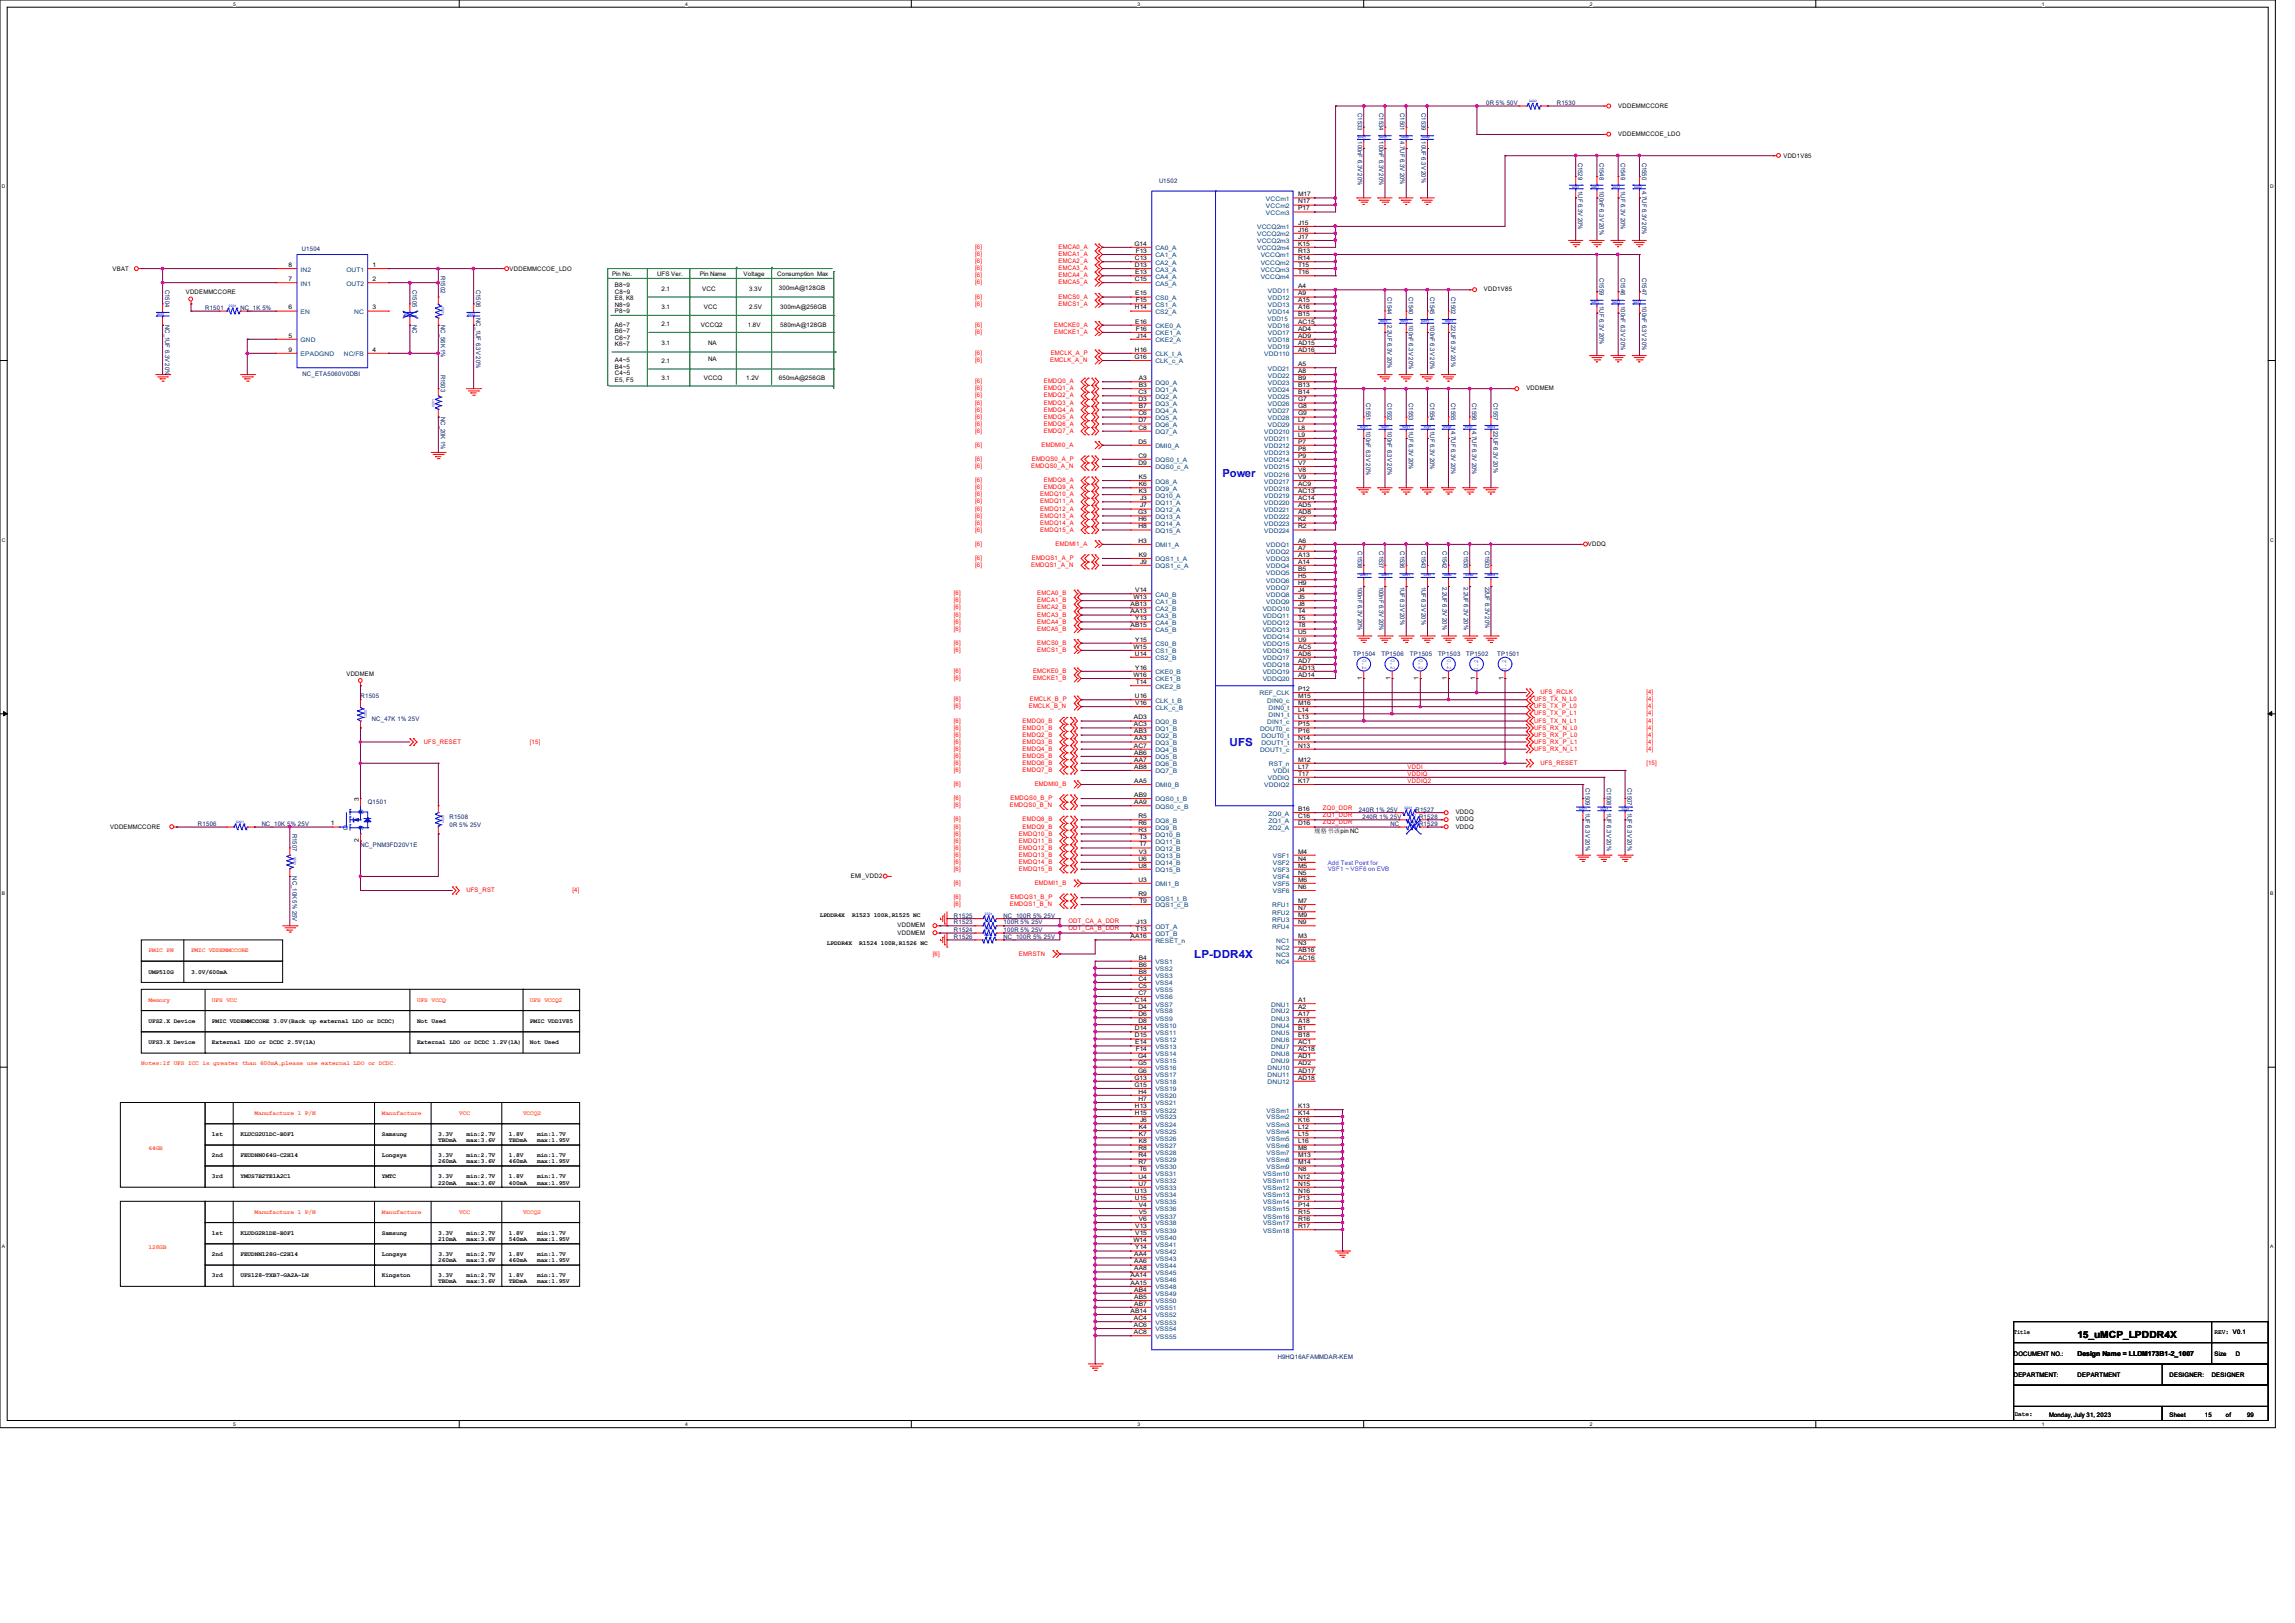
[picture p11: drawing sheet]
<svg xmlns="http://www.w3.org/2000/svg" width="297mm" height="210mm" viewBox="0 0 297 210" stroke-linecap="round" stroke-linejoin="round" font-family="sans-serif">
<defs><g id="words">
<g font-size="1.4" fill="#00f">
<text x="158.2" y="61.7">Power</text>
<text x="159.1" y="96.5">UFS</text>
<text x="154.6" y="123.9">LP-DDR4X</text>
</g>
<text font-size="1.3" x="268.9" y="173.1">15_uMCP_LPDDR4X</text>
<text font-size=".9" x="268.9" y="175.5">Design Name = LLDM173B1-2_1007</text>
<g font-size=".8" fill="#000080">
<text x="175.7" y="14.6" transform="rotate(90 175.7 14.6)">C1533</text>
<text x="178.5" y="14.6" transform="rotate(90 178.5 14.6)">C1534</text>
<text x="181.2" y="14.6" transform="rotate(90 181.2 14.6)">C1501</text>
<text x="184" y="14.6" transform="rotate(90 184 14.6)">C1539</text>
<text x="192.3" y="13.6">0R 5% 50V</text>
<text x="201.5" y="13.6">R1530</text>
<text x="150" y="23.6">U1502</text>
<text x="175.7" y="18.3" transform="rotate(90 175.7 18.3)">100nF 6.3V 20%</text>
<text x="178.5" y="18.3" transform="rotate(90 178.5 18.3)">100nF 6.3V 20%</text>
<text x="181.2" y="18.3" transform="rotate(90 181.2 18.3)">4.7UF 6.3V 20%</text>
<text x="184" y="18.3" transform="rotate(90 184 18.3)">10UF 6.3V 20%</text>
<text x="204.3" y="21" transform="rotate(90 204.3 21)">C1529</text>
<text x="207" y="21" transform="rotate(90 207 21)">C1548</text>
<text x="209.8" y="21" transform="rotate(90 209.8 21)">C1549</text>
<text x="212.5" y="21" transform="rotate(90 212.5 21)">C1550</text>
<text x="204.3" y="24.7" transform="rotate(90 204.3 24.7)">1UF 6.3V 20%</text>
<text x="207" y="24.7" transform="rotate(90 207 24.7)">100nF 6.3V 20%</text>
<text x="209.8" y="24.7" transform="rotate(90 209.8 24.7)">1UF 6.3V 20%</text>
<text x="212.5" y="24.7" transform="rotate(90 212.5 24.7)">4.7UF 6.3V 20%</text>
<text x="39.1" y="32.4">U1504</text>
<text x="57.1" y="35.7" transform="rotate(90 57.1 35.7)">R1502</text>
<text x="207" y="35.9" transform="rotate(90 207 35.9)">C1559</text>
<text x="209.8" y="35.9" transform="rotate(90 209.8 35.9)">C1546</text>
<text x="212.5" y="35.9" transform="rotate(90 212.5 35.9)">C1547</text>
<text x="21.4" y="37.5" transform="rotate(90 21.4 37.5)">C1504</text>
<text x="26.5" y="40.1">R1501</text>
<text x="31.1" y="40.1">NC_1K 5%</text>
<text x="53.4" y="37.5" transform="rotate(90 53.4 37.5)">C1505</text>
<text x="61.6" y="37.5" transform="rotate(90 61.6 37.5)">C1506</text>
<text x="61.6" y="41.2" transform="rotate(90 61.6 41.2)">NC_1UF 6.3V 20%</text>
<text x="179.6" y="38.4" transform="rotate(90 179.6 38.4)">C1544</text>
<text x="182.3" y="38.4" transform="rotate(90 182.3 38.4)">C1540</text>
<text x="185.1" y="38.4" transform="rotate(90 185.1 38.4)">C1545</text>
<text x="187.8" y="38.4" transform="rotate(90 187.8 38.4)">C1502</text>
<text x="207" y="39.6" transform="rotate(90 207 39.6)">1UF 6.3V 20%</text>
<text x="209.8" y="39.6" transform="rotate(90 209.8 39.6)">100nF 6.3V 20%</text>
<text x="212.5" y="39.6" transform="rotate(90 212.5 39.6)">100nF 6.3V 20%</text>
<text x="21.4" y="42.1" transform="rotate(90 21.4 42.1)">NC_1UF 6.3V 20%</text>
<text x="53.4" y="42.1" transform="rotate(90 53.4 42.1)">NC</text>
<text x="57.1" y="42.1" transform="rotate(90 57.1 42.1)">NC_56K 1%</text>
<text x="179.6" y="42.1" transform="rotate(90 179.6 42.1)">2.2UF 6.3V 20%</text>
<text x="182.3" y="42.1" transform="rotate(90 182.3 42.1)">100nF 6.3V 20%</text>
<text x="185.1" y="42.1" transform="rotate(90 185.1 42.1)">100nF 6.3V 20%</text>
<text x="187.8" y="42.1" transform="rotate(90 187.8 42.1)">22UF 6.3V 20%</text>
<text x="39.2" y="48.7">NC_ETA5060V0DBI</text>
<text x="57.1" y="48.5" transform="rotate(90 57.1 48.5)">R1503</text>
<text x="57.1" y="54" transform="rotate(90 57.1 54)">NC_20K 1%</text>
<text x="176.8" y="52.2" transform="rotate(90 176.8 52.2)">C1551</text>
<text x="179.6" y="52.2" transform="rotate(90 179.6 52.2)">C1552</text>
<text x="182.3" y="52.2" transform="rotate(90 182.3 52.2)">C1553</text>
<text x="185.1" y="52.2" transform="rotate(90 185.1 52.2)">C1554</text>
<text x="187.8" y="52.2" transform="rotate(90 187.8 52.2)">C1555</text>
<text x="190.5" y="52.2" transform="rotate(90 190.5 52.2)">C1556</text>
<text x="193.3" y="52.2" transform="rotate(90 193.3 52.2)">C1557</text>
<text x="176.8" y="55.8" transform="rotate(90 176.8 55.8)">100nF 6.3V 20%</text>
<text x="179.6" y="55.8" transform="rotate(90 179.6 55.8)">100nF 6.3V 20%</text>
<text x="182.3" y="55.8" transform="rotate(90 182.3 55.8)">1UF 6.3V 20%</text>
<text x="185.1" y="55.8" transform="rotate(90 185.1 55.8)">1UF 6.3V 20%</text>
<text x="187.8" y="55.8" transform="rotate(90 187.8 55.8)">4.7UF 6.3V 20%</text>
<text x="190.5" y="55.8" transform="rotate(90 190.5 55.8)">4.7UF 6.3V 20%</text>
<text x="193.3" y="55.8" transform="rotate(90 193.3 55.8)">22UF 6.3V 20%</text>
<text x="175.7" y="71.3" transform="rotate(90 175.7 71.3)">C1538</text>
<text x="178.5" y="71.3" transform="rotate(90 178.5 71.3)">C1537</text>
<text x="181.2" y="71.3" transform="rotate(90 181.2 71.3)">C1536</text>
<text x="184" y="71.3" transform="rotate(90 184 71.3)">C1543</text>
<text x="186.7" y="71.3" transform="rotate(90 186.7 71.3)">C1542</text>
<text x="189.4" y="71.3" transform="rotate(90 189.4 71.3)">C1535</text>
<text x="192.2" y="71.3" transform="rotate(90 192.2 71.3)">C1503</text>
<text x="175.7" y="75.9" transform="rotate(90 175.7 75.9)">100nF 6.3V 20%</text>
<text x="178.5" y="75.9" transform="rotate(90 178.5 75.9)">100nF 6.3V 20%</text>
<text x="181.2" y="75.9" transform="rotate(90 181.2 75.9)">1UF 6.3V 20%</text>
<text x="184" y="75.9" transform="rotate(90 184 75.9)">1UF 6.3V 20%</text>
<text x="186.7" y="75.9" transform="rotate(90 186.7 75.9)">2.2UF 6.3V 20%</text>
<text x="189.4" y="75.9" transform="rotate(90 189.4 75.9)">2.2UF 6.3V 20%</text>
<text x="192.2" y="75.9" transform="rotate(90 192.2 75.9)">22UF 6.3V 20%</text>
<text x="175.1" y="84.9">TP1504</text>
<text x="178.8" y="84.9">TP1506</text>
<text x="182.5" y="84.9">TP1505</text>
<text x="186.1" y="84.9">TP1503</text>
<text x="189.7" y="84.9">TP1502</text>
<text x="193.8" y="84.9">TP1501</text>
<text x="46.7" y="90.4">R1505</text>
<text x="48.1" y="93.3">NC_47K 1% 25V</text>
<text x="205.2" y="102" transform="rotate(90 205.2 102)">C1509</text>
<text x="207.9" y="102" transform="rotate(90 207.9 102)">C1508</text>
<text x="210.6" y="102" transform="rotate(90 210.6 102)">C1507</text>
<text x="25.6" y="106.8">R1506</text>
<text x="33.9" y="106.8">NC_10K 5% 25V</text>
<text x="37.8" y="107.9" transform="rotate(90 37.8 107.9)">R1507</text>
<text x="47.6" y="104.1">Q1501</text>
<text x="58.2" y="105.9">R1508</text>
<text x="58.2" y="107">0R 5% 25V</text>
<text x="175.9" y="105">240R 1% 25V</text>
<text x="176.3" y="105.9">240R 1% 25V</text>
<text x="180" y="106.8">NC</text>
<text x="183.2" y="105">R1527</text>
<text x="183.7" y="105.9">R1528</text>
<text x="183.7" y="106.8">R1529</text>
<text x="205.2" y="105.2" transform="rotate(90 205.2 105.2)">1UF 6.3V 20%</text>
<text x="207.9" y="105.2" transform="rotate(90 207.9 105.2)">1UF 6.3V 20%</text>
<text x="210.6" y="105.2" transform="rotate(90 210.6 105.2)">1UF 6.3V 20%</text>
<text x="37.8" y="113.4" transform="rotate(90 37.8 113.4)">NC_10K 5% 25V</text>
<text x="46.7" y="109.6">NC_PNM3FD20V1E</text>
<text x="123.5" y="119.6">R1523</text>
<text x="123.5" y="118.7">R1525</text>
<text x="129.9" y="119.6">100R 5% 25V</text>
<text x="129.9" y="118.7">NC_100R 5% 25V</text>
<text x="123.5" y="121.5">R1526</text>
<text x="123.5" y="120.6">R1524</text>
<text x="129.9" y="121.5">NC_100R 5% 25V</text>
<text x="129.9" y="120.6">100R 5% 25V</text>
<text x="165.4" y="175.8">H9HQ16AFAMMDAR-KEM</text>
</g>
<g font-size=".8">
<text x="209.4" y="17.6">VDDEMMCCOE_LDO</text>
<text x="209.4" y="13.9">VDDEMMCCORE</text>
<text x="230.8" y="20.4">VDD1V85</text>
<text x="168" y="29.1">J15</text>
<text x="168" y="30">J16</text>
<text x="168" y="25.4">M17</text>
<text x="168" y="26.3">N17</text>
<text x="168" y="27.2">P17</text>
<text x="14.6" y="35.1">VBAT</text>
<text x="37.3" y="34.5">8</text>
<text x="48.2" y="34.5">1</text>
<text x="66" y="35.1">VDDEMMCCOE_LDO</text>
<text x="79.2" y="35.7">Pin No.</text>
<text x="85" y="35.7">UFS Ver.</text>
<text x="90.6" y="35.7">Pin Name</text>
<text x="96.2" y="35.7">Voltage</text>
<text x="100.6" y="35.7">Consumption Max</text>
<text x="146.8" y="31.8">G14</text>
<text x="146.9" y="33.7">C13</text>
<text x="146.9" y="34.5">D13</text>
<text x="146.9" y="35.5">E13</text>
<text x="147" y="32.7">F13</text>
<text x="168" y="30.9">J17</text>
<text x="168" y="31.8">K15</text>
<text x="168" y="32.7">R13</text>
<text x="168" y="33.7">R14</text>
<text x="168" y="34.5">T15</text>
<text x="168" y="35.5">T16</text>
<text x="24" y="38.1">VDDEMMCCORE</text>
<text x="37.3" y="36.4">7</text>
<text x="37.3" y="40">6</text>
<text x="48.2" y="36.4">2</text>
<text x="48.2" y="40">3</text>
<text x="79.6" y="37.2">B8~9</text>
<text x="79.6" y="38">C8~9</text>
<text x="79.6" y="38.9">E8, K8</text>
<text x="79.6" y="39.7">N8~9</text>
<text x="79.6" y="40.6">P8~9</text>
<text x="85.6" y="39.9">3.1</text>
<text x="85.6" y="37.7">2.1</text>
<text x="90.9" y="37.7">VCC</text>
<text x="91.1" y="39.9">VCC</text>
<text x="96.9" y="37.7">3.3V</text>
<text x="96.9" y="39.9">2.5V</text>
<text x="100.8" y="37.5">300mA@128GB</text>
<text x="101" y="39.9">300mA@256GB</text>
<text x="146.9" y="36.4">C15</text>
<text x="146.9" y="40">H14</text>
<text x="146.9" y="41.9">E16</text>
<text x="146.9" y="38.2">E15</text>
<text x="147" y="39.1">F15</text>
<text x="168" y="37.3">A4</text>
<text x="168" y="38.2">A9</text>
<text x="168" y="39.1">A15</text>
<text x="168" y="40">A16</text>
<text x="168" y="40.9">B15</text>
<text x="168" y="41.9">AC15</text>
<text x="192" y="37.7">VDD1V85</text>
<text x="37.3" y="43.7">5</text>
<text x="37.3" y="45.5">9</text>
<text x="48.2" y="45.5">4</text>
<text x="79.6" y="42.3">A6~7</text>
<text x="79.6" y="43.1">B6~7</text>
<text x="79.6" y="44">C6~7</text>
<text x="79.6" y="44.8">K6~7</text>
<text x="79.6" y="46.9">A4~5</text>
<text x="79.6" y="47.7">B4~5</text>
<text x="85.6" y="42.1">2.1</text>
<text x="85.6" y="44.7">3.1</text>
<text x="85.6" y="47">2.1</text>
<text x="90.7" y="42.3">VCCQ2</text>
<text x="91.7" y="44.7">NA</text>
<text x="91.7" y="46.7">NA</text>
<text x="96.8" y="42.3">1.8V</text>
<text x="101" y="42.3">580mA@128GB</text>
<text x="146.8" y="46.4">G16</text>
<text x="146.9" y="45.5">H16</text>
<text x="147" y="42.8">F16</text>
<text x="147.1" y="43.7">J14</text>
<text x="168" y="45.5">AD16</text>
<text x="168" y="42.8">AD4</text>
<text x="168" y="43.7">AD9</text>
<text x="168" y="44.6">AD15</text>
<text x="168" y="47.4">A5</text>
<text x="79.6" y="48.6">C4~5</text>
<text x="79.6" y="49.4">E5, F5</text>
<text x="85.6" y="49.2">3.1</text>
<text x="91.1" y="49.2">VCCQ</text>
<text x="96.6" y="49.2">1.2V</text>
<text x="100.8" y="49.2">650mA@256GB</text>
<text x="147.3" y="51">C3</text>
<text x="147.3" y="51.9">D3</text>
<text x="147.3" y="53.8">C6</text>
<text x="147.4" y="49.2">A3</text>
<text x="147.4" y="50.1">B3</text>
<text x="147.4" y="52.8">B7</text>
<text x="168" y="48.3">A8</text>
<text x="168" y="49.2">B9</text>
<text x="168" y="50.1">B13</text>
<text x="168" y="51">B14</text>
<text x="168" y="51.9">G7</text>
<text x="168" y="52.8">G8</text>
<text x="168" y="53.8">G9</text>
<text x="197.5" y="50.5">VDDMEM</text>
<text x="147.3" y="57.4">D5</text>
<text x="147.3" y="54.7">D7</text>
<text x="147.3" y="55.6">C8</text>
<text x="147.3" y="59.2">C9</text>
<text x="168" y="55.6">L8</text>
<text x="168" y="56.5">L9</text>
<text x="168" y="57.4">P7</text>
<text x="168" y="58.3">P8</text>
<text x="168" y="59.2">P9</text>
<text x="168" y="54.7">L7</text>
<text x="147.3" y="60.2">D9</text>
<text x="147.4" y="63.8">K3</text>
<text x="147.4" y="62">K5</text>
<text x="147.4" y="62.9">K6</text>
<text x="147.5" y="64.7">J3</text>
<text x="147.5" y="65.7">J7</text>
<text x="168" y="60.2">V7</text>
<text x="168" y="61.1">V8</text>
<text x="168" y="62">V9</text>
<text x="168" y="62.9">AC9</text>
<text x="168" y="63.8">AC13</text>
<text x="168" y="64.7">AC14</text>
<text x="168" y="65.7">AD5</text>
<text x="147.3" y="66.5">G3</text>
<text x="147.3" y="70.2">H3</text>
<text x="147.3" y="67.5">H6</text>
<text x="147.3" y="68.4">H8</text>
<text x="168" y="66.5">AD8</text>
<text x="168" y="67.5">K2</text>
<text x="168" y="68.4">R2</text>
<text x="168" y="70.2">A6</text>
<text x="168" y="71.1">A7</text>
<text x="205.5" y="70.7">VDDQ</text>
<text x="146.7" y="77.5">W13</text>
<text x="146.9" y="76.6">V14</text>
<text x="147.4" y="72">K9</text>
<text x="147.5" y="72.9">J9</text>
<text x="168" y="72">A13</text>
<text x="168" y="72.9">A14</text>
<text x="168" y="73.9">B5</text>
<text x="168" y="74.8">H5</text>
<text x="168" y="75.7">H9</text>
<text x="168" y="76.6">J4</text>
<text x="168" y="77.5">J5</text>
<text x="146.3" y="78.4">AB13</text>
<text x="146.3" y="79.4">AA13</text>
<text x="146.3" y="81.2">AB15</text>
<text x="146.7" y="83.9">W15</text>
<text x="146.9" y="80.3">Y13</text>
<text x="146.9" y="83">Y15</text>
<text x="168" y="78.4">J8</text>
<text x="168" y="79.4">T4</text>
<text x="168" y="80.3">T5</text>
<text x="168" y="81.2">T8</text>
<text x="168" y="82.1">U5</text>
<text x="168" y="83">U9</text>
<text x="168" y="83.9">AC5</text>
<text x="44.8" y="87.5">VDDMEM</text>
<text x="146.7" y="87.6">W16</text>
<text x="146.9" y="84.8">U14</text>
<text x="146.9" y="86.7">Y16</text>
<text x="147" y="88.5">T14</text>
<text x="168" y="89.4">P12</text>
<text x="168" y="84.8">AD6</text>
<text x="168" y="85.8">AD7</text>
<text x="168" y="86.7">AD13</text>
<text x="168" y="87.6">AD14</text>
<text x="176.3" y="88" transform="rotate(-90 176.3 88)">1</text>
<text x="180" y="88" transform="rotate(-90 180 88)">1</text>
<text x="183.6" y="88" transform="rotate(-90 183.6 88)">1</text>
<text x="187.2" y="88" transform="rotate(-90 187.2 88)">1</text>
<text x="190.9" y="88" transform="rotate(-90 190.9 88)">1</text>
<text x="194.6" y="88" transform="rotate(-90 194.6 88)">1</text>
<text x="146.7" y="93.1">AD3</text>
<text x="146.7" y="94">AC3</text>
<text x="146.8" y="94.9">AB3</text>
<text x="146.8" y="95.8">AA3</text>
<text x="146.9" y="90.3">U16</text>
<text x="146.9" y="91.2">V16</text>
<text x="168" y="90.3">M15</text>
<text x="168" y="91.2">M16</text>
<text x="168" y="93.1">L13</text>
<text x="168" y="92.2">L14</text>
<text x="168" y="94">P15</text>
<text x="168" y="94.9">P16</text>
<text x="168" y="95.8">N14</text>
<text x="146.7" y="96.7">AC7</text>
<text x="146.8" y="101.3">AA5</text>
<text x="146.8" y="97.7">AB6</text>
<text x="146.8" y="98.5">AA7</text>
<text x="146.8" y="99.5">AB8</text>
<text x="168" y="96.7">N13</text>
<text x="168" y="98.5">M12</text>
<text x="168" y="99.5">L17</text>
<text x="168" y="100.4">T17</text>
<text x="168" y="101.3">K17</text>
<text x="14.3" y="107.2">VDDEMMCCORE</text>
<text x="42.8" y="106.8">1</text>
<text x="46.4" y="103.6" transform="rotate(-90 46.4 103.6)">3</text>
<text x="146.8" y="104.1">AA9</text>
<text x="146.8" y="103.1">AB9</text>
<text x="147.3" y="107.7">R3</text>
<text x="147.3" y="105.9">R5</text>
<text x="147.3" y="106.8">R6</text>
<text x="168" y="104.9">B16</text>
<text x="168" y="105.9">C16</text>
<text x="168" y="106.8">D16</text>
<text x="170.1" y="107.8">规格书该pin NC</text>
<text x="188.4" y="105.4">VDDQ</text>
<text x="188.4" y="106.3">VDDQ</text>
<text x="188.4" y="107.2">VDDQ</text>
<text x="46.4" y="109" transform="rotate(-90 46.4 109)">2</text>
<text x="110.1" y="113.6">EMI_VDD2</text>
<text x="147.3" y="111.4">U6</text>
<text x="147.3" y="112.3">U8</text>
<text x="147.4" y="110.4">V3</text>
<text x="147.5" y="108.6">T3</text>
<text x="147.5" y="109.5">T7</text>
<text x="168" y="110.4">M4</text>
<text x="168" y="111.4">N4</text>
<text x="168" y="112.3">M5</text>
<text x="168" y="113.2">N5</text>
<text x="106.1" y="118.7">LPDDR4X</text>
<text x="110.3" y="118.7">R1523 100R,R1525 NC</text>
<text x="147.1" y="119.6">J13</text>
<text x="147.3" y="114.1">U3</text>
<text x="147.3" y="115.9">R9</text>
<text x="147.5" y="116.8">T9</text>
<text x="168" y="116.8">M7</text>
<text x="168" y="117.8">N7</text>
<text x="168" y="118.7">M9</text>
<text x="168" y="119.6">N9</text>
<text x="168" y="114.1">M6</text>
<text x="168" y="115">N6</text>
<text x="19.2" y="126">UMP510G</text>
<text x="24.7" y="126">3.0V/600mA</text>
<text x="107" y="122.3">LPDDR4X</text>
<text x="111.2" y="122.3">R1524 100R,R1526 NC</text>
<text x="116.2" y="120.9">VDDMEM</text>
<text x="116.2" y="120">VDDMEM</text>
<text x="146.3" y="121.4">AA16</text>
<text x="147" y="120.5">T13</text>
<text x="147.4" y="124.2">B4</text>
<text x="147.4" y="125.1">B6</text>
<text x="147.4" y="126">B8</text>
<text x="168" y="121.4">M3</text>
<text x="168" y="122.3">N3</text>
<text x="168" y="123.2">AB16</text>
<text x="168" y="124.2">AC16</text>
<text x="146.9" y="129.7">C14</text>
<text x="147.3" y="126.9">C4</text>
<text x="147.3" y="127.8">C5</text>
<text x="147.3" y="128.7">C7</text>
<text x="147.3" y="130.6">D4</text>
<text x="147.3" y="131.5">D6</text>
<text x="168" y="129.7">A1</text>
<text x="168" y="130.6">A2</text>
<text x="168" y="131.5">A17</text>
<text x="19.2" y="132.4">UFS2.X Device</text>
<text x="19.2" y="135.1">UFS3.X Device</text>
<text x="27.4" y="132.4">PMIC VDDEMMCCORE 3.0V(Back up external LDO or DCDC)</text>
<text x="27.4" y="135.1">External LDO or DCDC 2.5V(1A)</text>
<text x="54" y="132.4">Not Used</text>
<text x="54" y="135.1">External LDO or DCDC 1.2V(1A)</text>
<text x="68.6" y="132.4">PMIC VDD1V85</text>
<text x="68.6" y="135.1">Not Used</text>
<text x="146.9" y="133.3">D14</text>
<text x="146.9" y="134.2">D15</text>
<text x="146.9" y="135.1">E14</text>
<text x="147" y="136.1">F14</text>
<text x="147.3" y="136.9">G4</text>
<text x="147.3" y="137.9">G5</text>
<text x="147.3" y="132.4">D8</text>
<text x="168" y="137.9">AD2</text>
<text x="168" y="132.4">A18</text>
<text x="168" y="133.3">B1</text>
<text x="168" y="134.2">B18</text>
<text x="168" y="135.1">AC1</text>
<text x="168" y="136.1">AC18</text>
<text x="168" y="136.9">AD1</text>
<text x="146.8" y="139.7">G13</text>
<text x="146.8" y="140.6">G15</text>
<text x="146.9" y="143.4">H13</text>
<text x="147.3" y="138.8">G6</text>
<text x="147.3" y="141.5">H4</text>
<text x="147.3" y="142.4">H7</text>
<text x="168" y="138.8">AD17</text>
<text x="168" y="139.7">AD18</text>
<text x="168" y="143.4">K13</text>
<text x="27.4" y="147">1st</text>
<text x="27.4" y="149.7">2nd</text>
<text x="31.1" y="147">KLUCG2U1DC-B0F1</text>
<text x="31.1" y="149.7">FEUDNN064G-C2H14</text>
<text x="49.4" y="147">Samsung</text>
<text x="49.4" y="149.7">Longsys</text>
<text x="56.7" y="149.7">3.3V</text>
<text x="56.7" y="147">3.3V</text>
<text x="56.7" y="147.8">TBDmA</text>
<text x="60.4" y="147">min:2.7V</text>
<text x="60.4" y="147.8">max:3.6V</text>
<text x="60.4" y="149.7">min:2.7V</text>
<text x="65.9" y="147">1.8V</text>
<text x="65.9" y="147.8">TBDmA</text>
<text x="65.9" y="149.7">1.8V</text>
<text x="69.5" y="147">min:1.7V</text>
<text x="69.5" y="147.8">max:1.95V</text>
<text x="69.5" y="149.7">min:1.7V</text>
<text x="146.9" y="144.3">H15</text>
<text x="147.3" y="148.8">R8</text>
<text x="147.3" y="149.8">R4</text>
<text x="147.4" y="146.1">K4</text>
<text x="147.4" y="147">K7</text>
<text x="147.4" y="147.9">K8</text>
<text x="147.5" y="145.2">J6</text>
<text x="168" y="144.3">K14</text>
<text x="168" y="145.2">K16</text>
<text x="168" y="146.1">L12</text>
<text x="168" y="147">L15</text>
<text x="168" y="147.9">L16</text>
<text x="168" y="148.8">M8</text>
<text x="168" y="149.8">M13</text>
<text x="27.4" y="152.5">3rd</text>
<text x="31.1" y="152.5">YMUS7B2TE1A2C1</text>
<text x="49.4" y="152.5">YMTC</text>
<text x="56.7" y="150.5">260mA</text>
<text x="56.7" y="152.5">3.3V</text>
<text x="56.7" y="153.3">220mA</text>
<text x="60.4" y="150.5">max:3.6V</text>
<text x="60.4" y="152.5">min:2.7V</text>
<text x="60.4" y="153.3">max:3.6V</text>
<text x="65.9" y="152.5">1.8V</text>
<text x="65.9" y="150.5">460mA</text>
<text x="65.9" y="153.3">400mA</text>
<text x="69.5" y="150.5">max:1.95V</text>
<text x="69.5" y="153.3">max:1.95V</text>
<text x="69.5" y="152.5">min:1.7V</text>
<text x="146.9" y="154.3">U13</text>
<text x="146.9" y="155.2">U15</text>
<text x="147.3" y="150.7">R7</text>
<text x="147.3" y="152.5">U4</text>
<text x="147.3" y="153.4">U7</text>
<text x="147.5" y="151.6">T6</text>
<text x="168" y="151.6">N8</text>
<text x="168" y="152.5">N12</text>
<text x="168" y="153.4">N15</text>
<text x="168" y="154.3">N16</text>
<text x="168" y="155.2">P13</text>
<text x="168" y="150.7">M14</text>
<text x="27.4" y="159.8">1st</text>
<text x="31.1" y="159.8">KLUDG2R1DE-B0F1</text>
<text x="49.4" y="159.8">Samsung</text>
<text x="56.7" y="159.8">3.3V</text>
<text x="56.7" y="160.6">210mA</text>
<text x="60.4" y="160.6">max:3.6V</text>
<text x="60.4" y="159.8">min:2.7V</text>
<text x="65.9" y="159.8">1.8V</text>
<text x="65.9" y="160.6">540mA</text>
<text x="69.5" y="159.8">min:1.7V</text>
<text x="69.5" y="160.6">max:1.95V</text>
<text x="146.7" y="160.7">W14</text>
<text x="146.9" y="158.9">V13</text>
<text x="146.9" y="159.8">V15</text>
<text x="146.9" y="161.7">Y14</text>
<text x="147.4" y="156.2">V4</text>
<text x="147.4" y="157.1">V5</text>
<text x="147.4" y="158">V6</text>
<text x="168" y="156.2">P14</text>
<text x="168" y="157.1">R15</text>
<text x="168" y="158">R16</text>
<text x="168" y="158.9">R17</text>
<text x="27.4" y="162.6">2nd</text>
<text x="27.4" y="165.3">3rd</text>
<text x="31.1" y="162.6">FEUDNN128G-C2H14</text>
<text x="31.1" y="165.3">UFS128-TXB7-GA2A-LN</text>
<text x="49.4" y="162.6">Longsys</text>
<text x="49.4" y="165.3">Kingston</text>
<text x="56.7" y="163.4">260mA</text>
<text x="56.7" y="165.3">3.3V</text>
<text x="56.7" y="166.1">TBDmA</text>
<text x="56.7" y="162.6">3.3V</text>
<text x="60.4" y="165.3">min:2.7V</text>
<text x="60.4" y="166.1">max:3.6V</text>
<text x="60.4" y="162.6">min:2.7V</text>
<text x="60.4" y="163.4">max:3.6V</text>
<text x="65.9" y="165.3">1.8V</text>
<text x="65.9" y="166.1">TBDmA</text>
<text x="65.9" y="162.6">1.8V</text>
<text x="65.9" y="163.4">460mA</text>
<text x="69.5" y="162.6">min:1.7V</text>
<text x="69.5" y="163.4">max:1.95V</text>
<text x="69.5" y="165.3">min:1.7V</text>
<text x="69.5" y="166.1">max:1.95V</text>
<text x="146.3" y="165.3">AA14</text>
<text x="146.3" y="166.2">AA15</text>
<text x="146.8" y="162.6">AA4</text>
<text x="146.8" y="163.5">AA6</text>
<text x="146.8" y="164.4">AA8</text>
<text x="146.8" y="167.1">AB4</text>
<text x="146.3" y="169.9">AB14</text>
<text x="146.7" y="170.8">AC4</text>
<text x="146.7" y="171.7">AC6</text>
<text x="146.7" y="172.6">AC8</text>
<text x="146.8" y="168.1">AB5</text>
<text x="146.8" y="168.9">AB7</text>
<text x="260.6" y="172.6">Title</text>
<text x="286.6" y="172.6">REV: V0.1</text>
<text x="260.6" y="175.4">DOCUMENT NO.:</text>
<text x="260.6" y="178.2">DEPARTMENT:</text>
<text x="268.9" y="178.2">DEPARTMENT</text>
<text x="280.8" y="178.2">DESIGNER:</text>
<text x="286.2" y="178.2">DESIGNER</text>
<text x="286.6" y="175.4">Size</text>
<text x="289.4" y="175.4">D</text>
<text x="260.7" y="183.2">Date:</text>
<text x="265.2" y="183.3">Monday, July 31, 2023</text>
<text x="280.8" y="183.3">Sheet</text>
<text x="285.3" y="183.3">15</text>
<text x="288" y="183.3">of</text>
<text x="290.8" y="183.3">99</text>
</g>
<g font-size=".8" fill="#004080">
<text x="162.7" y="29.7">VCCQ2m1</text>
<text x="163.8" y="26">VCCm1</text>
<text x="163.8" y="26.9">VCCm2</text>
<text x="163.8" y="27.8">VCCm3</text>
<text x="38.9" y="35.1">IN2</text>
<text x="44.8" y="35.1">OUT1</text>
<text x="149.5" y="32.4">CA0_A</text>
<text x="149.5" y="33.3">CA1_A</text>
<text x="149.5" y="34.2">CA2_A</text>
<text x="149.5" y="35.1">CA3_A</text>
<text x="162.7" y="30.6">VCCQ2m2</text>
<text x="162.7" y="31.5">VCCQ2m3</text>
<text x="162.7" y="32.4">VCCQ2m4</text>
<text x="163.2" y="33.3">VCCQm1</text>
<text x="163.2" y="34.2">VCCQm2</text>
<text x="163.2" y="35.1">VCCQm3</text>
<text x="38.9" y="37">IN1</text>
<text x="38.9" y="40.6">EN</text>
<text x="44.8" y="37">OUT2</text>
<text x="45.8" y="40.6">NC</text>
<text x="149.5" y="36.1">CA4_A</text>
<text x="149.5" y="37">CA5_A</text>
<text x="149.5" y="38.8">CS0_A</text>
<text x="149.5" y="39.7">CS1_A</text>
<text x="149.5" y="40.6">CS2_A</text>
<text x="163.2" y="36.1">VCCQm4</text>
<text x="164" y="41.6">VDD15</text>
<text x="164.1" y="37.9">VDD11</text>
<text x="164.1" y="38.8">VDD12</text>
<text x="164.1" y="39.7">VDD13</text>
<text x="164.1" y="40.6">VDD14</text>
<text x="38.9" y="44.3">GND</text>
<text x="38.9" y="46.1">EPADGND</text>
<text x="44.5" y="46.1">NC/FB</text>
<text x="149.5" y="42.5">CKE0_A</text>
<text x="149.5" y="43.4">CKE1_A</text>
<text x="149.5" y="44.3">CKE2_A</text>
<text x="149.5" y="47">CLK_c_A</text>
<text x="149.5" y="46.1">CLK_t_A</text>
<text x="163.6" y="46.1">VDD110</text>
<text x="164.1" y="42.5">VDD16</text>
<text x="164.1" y="43.4">VDD17</text>
<text x="164.1" y="44.3">VDD18</text>
<text x="164.1" y="45.2">VDD19</text>
<text x="164.1" y="48">VDD21</text>
<text x="149.5" y="49.8">DQ0_A</text>
<text x="149.5" y="50.7">DQ1_A</text>
<text x="149.5" y="51.6">DQ2_A</text>
<text x="149.5" y="52.5">DQ3_A</text>
<text x="149.5" y="53.4">DQ4_A</text>
<text x="164.1" y="48.9">VDD22</text>
<text x="164.1" y="49.8">VDD23</text>
<text x="164.1" y="50.7">VDD24</text>
<text x="164.1" y="51.6">VDD25</text>
<text x="164.1" y="52.5">VDD26</text>
<text x="164.1" y="53.4">VDD27</text>
<text x="149.5" y="58">DMI0_A</text>
<text x="149.5" y="54.4">DQ5_A</text>
<text x="149.5" y="55.2">DQ6_A</text>
<text x="149.5" y="56.2">DQ7_A</text>
<text x="149.5" y="59.8">DQS0_t_A</text>
<text x="163.6" y="56.2">VDD210</text>
<text x="163.6" y="57.1">VDD211</text>
<text x="163.6" y="58">VDD212</text>
<text x="163.6" y="58.9">VDD213</text>
<text x="163.6" y="59.8">VDD214</text>
<text x="164.1" y="54.4">VDD28</text>
<text x="164.1" y="55.2">VDD29</text>
<text x="149.5" y="64.4">DQ10_A</text>
<text x="149.5" y="65.3">DQ11_A</text>
<text x="149.5" y="62.6">DQ8_A</text>
<text x="149.5" y="63.5">DQ9_A</text>
<text x="149.5" y="60.7">DQS0_c_A</text>
<text x="163.6" y="60.7">VDD215</text>
<text x="163.6" y="61.7">VDD216</text>
<text x="163.6" y="62.6">VDD217</text>
<text x="163.6" y="63.5">VDD218</text>
<text x="163.6" y="64.4">VDD219</text>
<text x="163.6" y="65.3">VDD220</text>
<text x="149.5" y="70.8">DMI1_A</text>
<text x="149.5" y="66.2">DQ12_A</text>
<text x="149.5" y="67.1">DQ13_A</text>
<text x="149.5" y="68.1">DQ14_A</text>
<text x="149.5" y="69">DQ15_A</text>
<text x="163.6" y="66.2">VDD221</text>
<text x="163.6" y="67.1">VDD222</text>
<text x="163.6" y="68.1">VDD223</text>
<text x="163.6" y="69">VDD224</text>
<text x="163.9" y="70.8">VDDQ1</text>
<text x="163.9" y="71.7">VDDQ2</text>
<text x="149.5" y="77.2">CA0_B</text>
<text x="149.5" y="73.5">DQS1_c_A</text>
<text x="149.5" y="72.6">DQS1_t_A</text>
<text x="163.9" y="72.6">VDDQ3</text>
<text x="163.9" y="73.5">VDDQ4</text>
<text x="163.9" y="74.5">VDDQ5</text>
<text x="163.9" y="75.4">VDDQ6</text>
<text x="163.9" y="76.3">VDDQ7</text>
<text x="163.9" y="77.2">VDDQ8</text>
<text x="149.5" y="78.1">CA1_B</text>
<text x="149.5" y="79">CA2_B</text>
<text x="149.5" y="80">CA3_B</text>
<text x="149.5" y="80.9">CA4_B</text>
<text x="149.5" y="81.8">CA5_B</text>
<text x="149.5" y="83.6">CS0_B</text>
<text x="163.4" y="79">VDDQ10</text>
<text x="163.4" y="80">VDDQ11</text>
<text x="163.4" y="80.9">VDDQ12</text>
<text x="163.4" y="81.8">VDDQ13</text>
<text x="163.4" y="82.7">VDDQ14</text>
<text x="163.4" y="83.6">VDDQ15</text>
<text x="163.9" y="78.1">VDDQ9</text>
<text x="149.5" y="87.2">CKE0_B</text>
<text x="149.5" y="88.2">CKE1_B</text>
<text x="149.5" y="89.1">CKE2_B</text>
<text x="149.5" y="84.5">CS1_B</text>
<text x="149.5" y="85.4">CS2_B</text>
<text x="163" y="90">REF_CLK</text>
<text x="163.4" y="84.5">VDDQ16</text>
<text x="163.4" y="85.4">VDDQ17</text>
<text x="163.4" y="86.4">VDDQ18</text>
<text x="163.4" y="87.2">VDDQ19</text>
<text x="163.4" y="88.2">VDDQ20</text>
<text x="149.5" y="91.8">CLK_c_B</text>
<text x="149.5" y="90.9">CLK_t_B</text>
<text x="149.5" y="93.7">DQ0_B</text>
<text x="149.5" y="94.6">DQ1_B</text>
<text x="149.5" y="95.5">DQ2_B</text>
<text x="163.1" y="94.6">DOUT0_c</text>
<text x="163.2" y="95.5">DOUT0_t</text>
<text x="164" y="90.9">DIN0_c</text>
<text x="164" y="93.7">DIN1_c</text>
<text x="164.2" y="91.8">DIN0_t</text>
<text x="164.2" y="92.7">DIN1_t</text>
<text x="149.5" y="101.9">DMI0_B</text>
<text x="149.5" y="96.4">DQ3_B</text>
<text x="149.5" y="97.3">DQ4_B</text>
<text x="149.5" y="98.3">DQ5_B</text>
<text x="149.5" y="99.1">DQ6_B</text>
<text x="149.5" y="100.1">DQ7_B</text>
<text x="163.1" y="97.3">DOUT1_c</text>
<text x="163.2" y="96.4">DOUT1_t</text>
<text x="163.6" y="101.9">VDDIQ2</text>
<text x="164.1" y="101">VDDIQ</text>
<text x="164.2" y="99.1">RST_n</text>
<text x="164.8" y="100.1">VDDI</text>
<text x="44.4" y="107.4">G</text>
<text x="47" y="107.4" transform="rotate(-90 47 107.4)">S</text>
<text x="47" y="105.4" transform="rotate(-90 47 105.4)">D</text>
<text x="149.5" y="106.5">DQ8_B</text>
<text x="149.5" y="107.4">DQ9_B</text>
<text x="149.5" y="104.6">DQS0_c_B</text>
<text x="149.5" y="103.7">DQS0_t_B</text>
<text x="164.2" y="105.5">ZQ0_A</text>
<text x="164.2" y="106.5">ZQ1_A</text>
<text x="164.2" y="107.4">ZQ2_A</text>
<text x="149.5" y="108.3">DQ10_B</text>
<text x="149.5" y="109.2">DQ11_B</text>
<text x="149.5" y="110.1">DQ12_B</text>
<text x="149.5" y="111">DQ13_B</text>
<text x="149.5" y="112">DQ14_B</text>
<text x="149.5" y="112.9">DQ15_B</text>
<text x="164.7" y="111">VSF1</text>
<text x="164.7" y="112">VSF2</text>
<text x="164.7" y="112.9">VSF3</text>
<text x="164.7" y="113.8">VSF4</text>
<text x="149.5" y="114.7">DMI1_B</text>
<text x="149.5" y="117.4">DQS1_c_B</text>
<text x="149.5" y="116.5">DQS1_t_B</text>
<text x="164.6" y="117.4">RFU1</text>
<text x="164.6" y="118.4">RFU2</text>
<text x="164.6" y="119.2">RFU3</text>
<text x="164.7" y="114.7">VSF5</text>
<text x="164.7" y="115.6">VSF6</text>
<text x="149.5" y="120.2">ODT_A</text>
<text x="149.5" y="121.1">ODT_B</text>
<text x="149.5" y="122">RESET_n</text>
<text x="149.5" y="124.8">VSS1</text>
<text x="149.5" y="125.7">VSS2</text>
<text x="164.6" y="120.2">RFU4</text>
<text x="165.1" y="122">NC1</text>
<text x="165.1" y="122.9">NC2</text>
<text x="165.1" y="123.8">NC3</text>
<text x="165.1" y="124.8">NC4</text>
<text x="149.5" y="126.6">VSS3</text>
<text x="149.5" y="127.5">VSS4</text>
<text x="149.5" y="128.4">VSS5</text>
<text x="149.5" y="129.3">VSS6</text>
<text x="149.5" y="130.3">VSS7</text>
<text x="149.5" y="131.1">VSS8</text>
<text x="164.5" y="130.3">DNU1</text>
<text x="164.5" y="131.1">DNU2</text>
<text x="149.5" y="133">VSS10</text>
<text x="149.5" y="133.9">VSS11</text>
<text x="149.5" y="134.8">VSS12</text>
<text x="149.5" y="135.7">VSS13</text>
<text x="149.5" y="136.6">VSS14</text>
<text x="149.5" y="137.5">VSS15</text>
<text x="149.5" y="132.1">VSS9</text>
<text x="164.5" y="132.1">DNU3</text>
<text x="164.5" y="133">DNU4</text>
<text x="164.5" y="133.9">DNU5</text>
<text x="164.5" y="134.8">DNU6</text>
<text x="164.5" y="135.7">DNU7</text>
<text x="164.5" y="136.6">DNU8</text>
<text x="164.5" y="137.5">DNU9</text>
<text x="149.5" y="138.5">VSS16</text>
<text x="149.5" y="139.4">VSS17</text>
<text x="149.5" y="140.3">VSS18</text>
<text x="149.5" y="141.2">VSS19</text>
<text x="149.5" y="142.1">VSS20</text>
<text x="149.5" y="143">VSS21</text>
<text x="149.5" y="144">VSS22</text>
<text x="163.9" y="144">VSSm1</text>
<text x="164" y="138.5">DNU10</text>
<text x="164" y="139.4">DNU11</text>
<text x="164" y="140.3">DNU12</text>
<text x="149.5" y="144.9">VSS23</text>
<text x="149.5" y="145.8">VSS24</text>
<text x="149.5" y="146.7">VSS25</text>
<text x="149.5" y="147.6">VSS26</text>
<text x="149.5" y="148.5">VSS27</text>
<text x="149.5" y="149.4">VSS28</text>
<text x="163.9" y="144.9">VSSm2</text>
<text x="163.9" y="145.8">VSSm3</text>
<text x="163.9" y="146.7">VSSm4</text>
<text x="163.9" y="147.6">VSSm5</text>
<text x="163.9" y="148.5">VSSm6</text>
<text x="163.9" y="149.4">VSSm7</text>
<text x="149.5" y="150.4">VSS29</text>
<text x="149.5" y="151.3">VSS30</text>
<text x="149.5" y="152.2">VSS31</text>
<text x="149.5" y="153.1">VSS32</text>
<text x="149.5" y="154">VSS33</text>
<text x="149.5" y="154.9">VSS34</text>
<text x="149.5" y="155.8">VSS35</text>
<text x="163.5" y="152.2">VSSm10</text>
<text x="163.5" y="153.1">VSSm11</text>
<text x="163.5" y="154">VSSm12</text>
<text x="163.5" y="154.9">VSSm13</text>
<text x="163.5" y="155.8">VSSm14</text>
<text x="163.9" y="150.4">VSSm8</text>
<text x="163.9" y="151.3">VSSm9</text>
<text x="149.5" y="156.8">VSS36</text>
<text x="149.5" y="157.7">VSS37</text>
<text x="149.5" y="158.6">VSS38</text>
<text x="149.5" y="159.5">VSS39</text>
<text x="149.5" y="160.4">VSS40</text>
<text x="149.5" y="161.3">VSS41</text>
<text x="163.5" y="156.8">VSSm15</text>
<text x="163.5" y="157.7">VSSm16</text>
<text x="163.5" y="158.6">VSSm17</text>
<text x="163.5" y="159.5">VSSm18</text>
<text x="149.5" y="162.3">VSS42</text>
<text x="149.5" y="163.1">VSS43</text>
<text x="149.5" y="164.1">VSS44</text>
<text x="149.5" y="165">VSS45</text>
<text x="149.5" y="165.9">VSS46</text>
<text x="149.5" y="166.8">VSS48</text>
<text x="149.5" y="167.7">VSS49</text>
<text x="149.5" y="168.6">VSS50</text>
<text x="149.5" y="169.5">VSS51</text>
<text x="149.5" y="170.5">VSS52</text>
<text x="149.5" y="171.4">VSS53</text>
<text x="149.5" y="172.3">VSS54</text>
<text x="149.5" y="173.2">VSS55</text>
</g>
<g font-size=".8" fill="#f00">
<text x="126.2" y="32.2">[6]</text>
<text x="126.2" y="33.1">[6]</text>
<text x="126.2" y="34.1">[6]</text>
<text x="126.2" y="35">[6]</text>
<text x="126.2" y="35.9">[6]</text>
<text x="137" y="32.2">EMCA0_A</text>
<text x="137" y="33.1">EMCA1_A</text>
<text x="137" y="34.1">EMCA2_A</text>
<text x="137" y="35">EMCA3_A</text>
<text x="137" y="35.9">EMCA4_A</text>
<text x="126.2" y="36.8">[6]</text>
<text x="126.2" y="38.6">[6]</text>
<text x="126.2" y="39.5">[6]</text>
<text x="137" y="36.8">EMCA5_A</text>
<text x="137" y="38.6">EMCS0_A</text>
<text x="137" y="39.5">EMCS1_A</text>
<text x="126.2" y="42.3">[6]</text>
<text x="126.2" y="43.2">[6]</text>
<text x="126.2" y="45.9">[6]</text>
<text x="126.2" y="46.9">[6]</text>
<text x="135.9" y="46.9">EMCLK_A_N</text>
<text x="136" y="45.9">EMCLK_A_P</text>
<text x="136.4" y="42.3">EMCKE0_A</text>
<text x="136.4" y="43.2">EMCKE1_A</text>
<text x="126.2" y="49.6">[6]</text>
<text x="126.2" y="50.5">[6]</text>
<text x="126.2" y="51.4">[6]</text>
<text x="126.2" y="52.4">[6]</text>
<text x="126.2" y="53.3">[6]</text>
<text x="135.1" y="49.6">EMDQ0_A</text>
<text x="135.1" y="50.5">EMDQ1_A</text>
<text x="135.1" y="51.4">EMDQ2_A</text>
<text x="135.1" y="52.4">EMDQ3_A</text>
<text x="135.1" y="53.3">EMDQ4_A</text>
<text x="126.2" y="54.2">[6]</text>
<text x="126.2" y="55.1">[6]</text>
<text x="126.2" y="56">[6]</text>
<text x="126.2" y="57.8">[6]</text>
<text x="126.2" y="59.6">[6]</text>
<text x="133.5" y="59.6">EMDQS0_A_P</text>
<text x="134.8" y="57.8">EMDMI0_A</text>
<text x="135.1" y="54.2">EMDQ5_A</text>
<text x="135.1" y="55.1">EMDQ6_A</text>
<text x="135.1" y="56">EMDQ7_A</text>
<text x="126.2" y="60.6">[6]</text>
<text x="126.2" y="62.4">[6]</text>
<text x="126.2" y="63.3">[6]</text>
<text x="126.2" y="64.2">[6]</text>
<text x="126.2" y="65.1">[6]</text>
<text x="133.4" y="60.6">EMDQS0_A_N</text>
<text x="134.6" y="64.2">EMDQ10_A</text>
<text x="134.6" y="65.1">EMDQ11_A</text>
<text x="135.1" y="62.4">EMDQ8_A</text>
<text x="135.1" y="63.3">EMDQ9_A</text>
<text x="126.2" y="66.1">[6]</text>
<text x="126.2" y="67">[6]</text>
<text x="126.2" y="67.9">[6]</text>
<text x="126.2" y="68.8">[6]</text>
<text x="126.2" y="70.7">[6]</text>
<text x="134.6" y="66.1">EMDQ12_A</text>
<text x="134.6" y="67">EMDQ13_A</text>
<text x="134.6" y="67.9">EMDQ14_A</text>
<text x="134.6" y="68.8">EMDQ15_A</text>
<text x="136.6" y="70.7">EMDMI1_A</text>
<text x="123.5" y="77">[6]</text>
<text x="123.5" y="77.9">[6]</text>
<text x="126.2" y="72.5">[6]</text>
<text x="126.2" y="73.4">[6]</text>
<text x="133.4" y="73.4">EMDQS1_A_N</text>
<text x="133.5" y="72.5">EMDQS1_A_P</text>
<text x="134.2" y="77">EMCA0_B</text>
<text x="134.2" y="77.9">EMCA1_B</text>
<text x="123.5" y="78.9">[6]</text>
<text x="123.5" y="79.8">[6]</text>
<text x="123.5" y="80.7">[6]</text>
<text x="123.5" y="81.6">[6]</text>
<text x="123.5" y="83.4">[6]</text>
<text x="134.2" y="78.9">EMCA2_B</text>
<text x="134.2" y="79.8">EMCA3_B</text>
<text x="134.2" y="80.7">EMCA4_B</text>
<text x="134.2" y="81.6">EMCA5_B</text>
<text x="134.2" y="83.4">EMCS0_B</text>
<text x="123.5" y="84.4">[6]</text>
<text x="123.5" y="87.1">[6]</text>
<text x="123.5" y="88">[6]</text>
<text x="133.7" y="87.1">EMCKE0_B</text>
<text x="133.7" y="88">EMCKE1_B</text>
<text x="134.2" y="84.4">EMCS1_B</text>
<text x="199.4" y="89.8">UFS_RCLK</text>
<text x="213.1" y="89.8">[4]</text>
<text x="123.5" y="90.8">[6]</text>
<text x="123.5" y="91.6">[6]</text>
<text x="123.5" y="93.5">[6]</text>
<text x="123.5" y="94.4">[6]</text>
<text x="123.5" y="95.3">[6]</text>
<text x="132.3" y="93.5">EMDQ0_B</text>
<text x="132.3" y="94.4">EMDQ1_B</text>
<text x="132.3" y="95.3">EMDQ2_B</text>
<text x="133.1" y="91.6">EMCLK_B_N</text>
<text x="133.3" y="90.8">EMCLK_B_P</text>
<text x="198.6" y="90.8">UFS_TX_N_L0</text>
<text x="198.6" y="93.5">UFS_TX_N_L1</text>
<text x="198.6" y="91.6">UFS_TX_P_L0</text>
<text x="198.6" y="92.6">UFS_TX_P_L1</text>
<text x="198.6" y="94.4">UFS_RX_N_L0</text>
<text x="198.6" y="95.3">UFS_RX_P_L0</text>
<text x="213.1" y="90.8">[4]</text>
<text x="213.1" y="93.5">[4]</text>
<text x="213.1" y="91.6">[4]</text>
<text x="213.1" y="92.6">[4]</text>
<text x="213.1" y="94.4">[4]</text>
<text x="213.1" y="95.3">[4]</text>
<text x="54.9" y="96.2">UFS_RESET</text>
<text x="68.6" y="96.2">[15]</text>
<text x="123.5" y="96.2">[6]</text>
<text x="123.5" y="97.2">[6]</text>
<text x="123.5" y="98.1">[6]</text>
<text x="123.5" y="99">[6]</text>
<text x="123.5" y="99.9">[6]</text>
<text x="123.5" y="101.7">[6]</text>
<text x="132.3" y="96.2">EMDQ3_B</text>
<text x="132.3" y="97.2">EMDQ4_B</text>
<text x="132.3" y="98.1">EMDQ5_B</text>
<text x="132.3" y="99">EMDQ6_B</text>
<text x="132.3" y="99.9">EMDQ7_B</text>
<text x="133.9" y="101.7">EMDMI0_B</text>
<text x="182.2" y="100.4">VDDIQ</text>
<text x="182.2" y="99.5">VDDI</text>
<text x="182.2" y="101.3">VDDIQ2</text>
<text x="198.6" y="96.2">UFS_RX_P_L1</text>
<text x="198.6" y="97.2">UFS_RX_N_L1</text>
<text x="199.4" y="99">UFS_RESET</text>
<text x="213.1" y="99">[15]</text>
<text x="213.1" y="96.2">[4]</text>
<text x="213.1" y="97.2">[4]</text>
<text x="123.5" y="103.5">[6]</text>
<text x="123.5" y="104.5">[6]</text>
<text x="123.5" y="106.3">[6]</text>
<text x="123.5" y="107.2">[6]</text>
<text x="130.7" y="104.5">EMDQS0_B_N</text>
<text x="130.8" y="103.5">EMDQS0_B_P</text>
<text x="132.3" y="106.3">EMDQ8_B</text>
<text x="132.3" y="107.2">EMDQ9_B</text>
<text x="171.2" y="104.8">ZQ0_DDR</text>
<text x="171.2" y="105.7">ZQ1_DDR</text>
<text x="171.2" y="106.6">ZQ2_DDR</text>
<text x="123.5" y="108.1">[6]</text>
<text x="123.5" y="109">[6]</text>
<text x="123.5" y="109.9">[6]</text>
<text x="123.5" y="110.9">[6]</text>
<text x="123.5" y="111.8">[6]</text>
<text x="123.5" y="112.7">[6]</text>
<text x="131.9" y="108.1">EMDQ10_B</text>
<text x="131.9" y="109">EMDQ11_B</text>
<text x="131.9" y="109.9">EMDQ12_B</text>
<text x="131.9" y="110.9">EMDQ13_B</text>
<text x="131.9" y="111.8">EMDQ14_B</text>
<text x="131.9" y="112.7">EMDQ15_B</text>
<text x="60.4" y="115.4">UFS_RST</text>
<text x="74.1" y="115.4">[4]</text>
<text x="123.5" y="114.5">[6]</text>
<text x="123.5" y="116.4">[6]</text>
<text x="123.5" y="117.3">[6]</text>
<text x="130.7" y="117.3">EMDQS1_B_N</text>
<text x="130.8" y="116.4">EMDQS1_B_P</text>
<text x="133.9" y="114.5">EMDMI1_B</text>
<text x="138.3" y="119.4">ODT_CA_A_DDR</text>
<text x="120.7" y="123.7">[6]</text>
<text x="131.9" y="123.7">EMRSTN</text>
<text x="138.3" y="120.3">ODT_CA_B_DDR</text>
</g>
<g font-size=".8" fill="#00f">
<text x="176.3" y="85.3" transform="rotate(90 176.3 85.3)">0.2</text>
<text x="180" y="85.3" transform="rotate(90 180 85.3)">0.2</text>
<text x="183.6" y="85.3" transform="rotate(90 183.6 85.3)">0.2</text>
<text x="187.3" y="85.3" transform="rotate(90 187.3 85.3)">0.2</text>
<text x="191.3" y="86.8" transform="rotate(-90 191.3 86.8)">0.2</text>
<text x="194.9" y="86.8" transform="rotate(-90 194.9 86.8)">0.2</text>
</g>
<g font-size=".8" fill="#8000ff">
<text x="171.8" y="111.9">Add Test Point for</text>
<text x="171.8" y="112.7">VSF1 ~ VSF6 on EVB</text>
</g>
<g font-size=".8" fill="#ff8000">
<text x="19.2" y="123.2">PMIC PN</text>
<text x="24.7" y="123.2">PMIC VDDEMMCCORE</text>
<text x="19.2" y="129.6">Memory</text>
<text x="27.4" y="129.6">UFS VCC</text>
<text x="54" y="129.6">UFS VCCQ</text>
<text x="68.6" y="129.6">UFS VCCQ2</text>
<text x="18.3" y="137.8">Notes:If UFS ICC is greater than 600mA,please use external LDO or DCDC.</text>
<text x="19.2" y="148.8">64GB</text>
<text x="32.9" y="144.3">Manufacture 1 P/N</text>
<text x="49.4" y="144.3">Manufacture</text>
<text x="59.4" y="144.3">VCC</text>
<text x="67.7" y="144.3">VCCQ2</text>
<text x="19.2" y="161.6">128GB</text>
<text x="32.9" y="157.1">Manufacture 1 P/N</text>
<text x="49.4" y="157.1">Manufacture</text>
<text x="59.4" y="157.1">VCC</text>
<text x="67.7" y="157.1">VCCQ2</text>
</g>
<g font-size=".6">
<text x="30.2" y=".7">5</text>
<text x="88.7" y=".7">4</text>
<text x="147.2" y=".7">3</text>
<text x="205.7" y=".7">2</text>
<text x="264.2" y=".7">1</text>
<text x=".3" y="24.4">D</text>
<text x="293.8" y="24.4">D</text>
<text x=".3" y="70.1">C</text>
<text x="293.8" y="70.1">C</text>
<text x=".3" y="115.8">B</text>
<text x="293.8" y="115.8">B</text>
<text x=".3" y="161.5">A</text>
<text x="293.8" y="161.5">A</text>
<text x="30.2" y="184.5">5</text>
<text x="88.7" y="184.5">4</text>
<text x="147.2" y="184.5">3</text>
<text x="205.7" y="184.5">2</text>
<text x="264.2" y="184.5">1</text>
</g>
<g font-size=".4" fill="#00f">
<text x="175.8" y="17.9">0201</text>
<text x="178.5" y="17.9">0201</text>
<text x="181.4" y="17.9">0402</text>
<text x="184.1" y="17.9">0402</text>
<text x="197.9" y="13.3">0402</text>
<text x="203.5" y="24.3">0201</text>
<text x="206" y="24.3">0201</text>
<text x="208.7" y="24.3">0201</text>
<text x="211.5" y="24.3">0402</text>
<text x="20.3" y="40.8">0201</text>
<text x="29.6" y="39.8">0201</text>
<text x="52.3" y="40.8">0201</text>
<text x="57.2" y="39.7" transform="rotate(90 57.2 39.7)">0201</text>
<text x="60.5" y="40.8">0201</text>
<text x="178.6" y="41.7">0402</text>
<text x="181.3" y="41.7">0201</text>
<text x="184" y="41.7">0201</text>
<text x="187" y="41.7">0603</text>
<text x="206" y="39.2">0201</text>
<text x="208.7" y="39.2">0201</text>
<text x="211.4" y="39.2">0201</text>
<text x="56.2" y="52.7" transform="rotate(-90 56.2 52.7)">0201</text>
<text x="176" y="55.4">0201</text>
<text x="178.8" y="55.4">0201</text>
<text x="181.5" y="55.4">0201</text>
<text x="184.3" y="55.4">0201</text>
<text x="186.8" y="55.4">0402</text>
<text x="189.6" y="55.4">0402</text>
<text x="192.5" y="55.4">0603</text>
<text x="176" y="74.6">0201</text>
<text x="178.8" y="74.6">0201</text>
<text x="181.5" y="74.6">0201</text>
<text x="184.3" y="74.6">0201</text>
<text x="186.9" y="74.6">0402</text>
<text x="189.7" y="74.6">0402</text>
<text x="192.5" y="74.6">0603</text>
<text x="47.2" y="91.8" transform="rotate(90 47.2 91.8)">0201</text>
<text x="30.6" y="106.5">0201</text>
<text x="57.2" y="105.5" transform="rotate(90 57.2 105.5)">0201</text>
<text x="181.8" y="104.7">0201</text>
<text x="182.2" y="105.6">0201</text>
<text x="182.2" y="106.5">0201</text>
<text x="204.4" y="104.8">0201</text>
<text x="207.1" y="104.8">0201</text>
<text x="209.9" y="104.8">0201</text>
<text x="38" y="110.9" transform="rotate(90 38 110.9)">0201</text>
<text x="127.5" y="119.3">0201</text>
<text x="127.5" y="118.4">0201</text>
<text x="127.4" y="121.2">0201</text>
<text x="127.5" y="120.2">0201</text>
</g>
</g></defs>
<path d="M0 0h294.5v184.7h-294.5zM.9 .9h292.6v182.9h-292.6z" fill="none" stroke="#000" stroke-width=".13"/>
<g fill="#fff">
<path d="M30.2 .1h.3v.7h-.3z"/>
<path d="M30.2 183.9h.3v.8h-.3z"/>
</g>
<path d="M59.4 0v.9M59.4 183.8v.9" fill="none" stroke="#000" stroke-width=".13"/>
<g fill="#fff">
<path d="M88.7 .1h.3v.7h-.3z"/>
<path d="M88.7 183.9h.3v.8h-.3z"/>
</g>
<path d="M117.9 0v.9M117.9 183.8v.9" fill="none" stroke="#000" stroke-width=".13"/>
<g fill="#fff">
<path d="M147.2 .1h.3v.7h-.3z"/>
<path d="M147.2 183.9h.3v.8h-.3z"/>
</g>
<path d="M176.5 0v.9M176.5 183.8v.9" fill="none" stroke="#000" stroke-width=".13"/>
<g fill="#fff">
<path d="M205.7 .1h.4v.7h-.4z"/>
<path d="M205.7 183.9h.4v.8h-.4z"/>
</g>
<path d="M235 0v.9M235 183.8v.9" fill="none" stroke="#000" stroke-width=".13"/>
<g fill="#fff">
<path d="M264.2 .1h.4v.7h-.4z"/>
<path d="M264.2 183.9h.4v.8h-.4z"/>
<path d="M.3 23.8h.4v.7h-.4z"/>
<path d="M293.8 23.8h.5v.7h-.5z"/>
<path d="M.3 69.5h.4v.7h-.4z"/>
<path d="M293.8 69.5h.5v.7h-.5z"/>
</g>
<path d="M0 46.7h.9M293.5 46.7h1" fill="none" stroke="#000" stroke-width=".13"/>
<g fill="#fff">
<path d="M.3 115.2h.4v.8h-.4z"/>
<path d="M293.8 115.2h.4v.8h-.4z"/>
</g>
<path d="M0 92.4h.9M293.5 92.4h1" fill="none" stroke="#000" stroke-width=".13"/>
<path d="M.5 92.1l.4 .3-.4 .2zM293.5 92.4l.5-.3v.5z" fill="#000" stroke="#000" stroke-width=".13"/>
<g fill="#fff">
<path d="M.3 161h.3v.7h-.3z"/>
<path d="M293.8 161h.4v.7h-.4z"/>
</g>
<g fill="none" stroke="#000" stroke-width=".13">
<path d="M0 138.1h.9M18.3 121.6h18.3v2.8h-18.3zM18.3 124.4h18.3v2.7h-18.3zM18.3 133.5h56.7v2.8h-56.7zM18.3 128h56.7v2.8h-56.7zM18.3 130.8h56.7v2.7h-56.7zM23.8 127.1h.1M23.8 121.6v5.5M26.5 136.3h.1M26.5 128v8.3M53 136.3h.1M53 128v8.3"/>
<path d="M67.7 128h.1M67.7 128v8.3M293.5 138.1h1M15.6 142.7h10.9v10.9h-10.9zM15.6 155.4h10.9v11.1h-10.9zM26.5 145.4h48.5v2.8h-48.5zM26.5 150.9h48.5v2.7h-48.5zM26.5 158.2h48.5v2.8h-48.5zM26.5 148.2h48.5v2.7h-48.5zM26.5 155.4h48.5v2.8h-48.5zM26.5 142.7h48.5v2.7h-48.5zM30.2 145.4h.1"/>
<path d="M30.2 148.2h.1M30.2 150.9h.1M30.2 153.6h.1M30.2 158.2h.1M30.2 142.7v10.9M30.2 155.4v11.1M48.5 145.4h.1M48.5 148.2h.1M48.5 150.9h.1M48.5 153.6h.1M48.5 158.2h.1M48.5 142.7v10.9"/>
<path d="M48.5 155.4v11.1M55.8 145.4h.1M55.8 148.2h.1M55.8 150.9h.1M55.8 153.6h.1M55.8 158.2h.1M55.8 142.7v10.9M55.8 155.4v11.1M64.9 145.4h.1M64.9 148.2h.1M64.9 150.9h.1M64.9 153.6h.1"/>
<path d="M64.9 158.2h.1M64.9 142.7v10.9M64.9 155.4v11.1M26.5 163.7h48.5v2.8h-48.5zM26.5 161h48.5v2.7h-48.5zM30.2 161h.1M30.2 163.7h.1M30.2 166.5h.1M48.5 161h.1M48.5 163.7h.1M48.5 166.5h.1M55.8 161h.1"/>
<path d="M55.8 163.7h.1M55.8 166.5h.1M64.9 161h.1M64.9 163.7h.1M64.9 166.5h.1M260.6 171h25.6v2.7h-25.6zM260.6 173.7h25.6v2.8h-25.6zM260.6 179.2h32.9v2.8h-32.9zM260.6 176.5h32.9v2.7h-32.9zM279.8 176.5h13.7v2.7h-13.7zM286.2 171h7.3v2.7h-7.3zM286.2 173.7h7.3v2.8h-7.3z"/>
<path d="M260.6 182h19.2v1.8h-19.2zM279.8 182h13.7v1.8h-13.7z"/>
</g>
<g fill="none" stroke="#008000" stroke-width=".13">
<path d="M78.7 36h28.9M83.8 34.8h.1M83.8 38.4h23.9M83.8 34.8v15.2M89.3 34.8h.1M89.3 34.8v15.2M95.3 34.6h.1M95.3 34.6v15.1M99.9 34.6h.1M99.9 34.6v15.1M107.6 34.8h.1M107.6 36h.1"/>
<path d="M107.6 34.8h-28.9v15.1M107.7 38.4h.1M107.9 35.1h.1M107.9 35.1v15.2M78.7 49.9h.1M78.8 50h28.9M79 40.8h28.9M79.2 45.6h28.9M83.9 43h24M83.9 47.8h24M107.7 50h.1M107.9 40.8h.1"/>
<path d="M107.9 43h.1M107.9 47.8h.1M108.1 45.6h.1"/>
</g>
<g fill="none" stroke="#f00" stroke-width=".13">
<path d="M176.5 16.5h.1M176.5 19.2h.1M176.5 16.5v.9M176.5 18.3v.9M179.2 16.5h.1M179.2 19.2h.1M179.2 16.5v.9M179.2 18.3v.9M182 16.5h.1M182 19.2h.1M182 16.5v.9M182 18.3v.9"/>
<path d="M184.7 16.5h.1M184.7 19.2h.1M184.7 16.5v.9M184.7 18.3v.9M196.6 13.7h.1M196.6 13.7h.9M199.3 13.7h1M200.3 13.7h.1M207.6 17.4h.1M207.6 13.7h.1M207.6 17.4h.3M207.6 13.7h.3"/>
<path d="M17.9 34.8h.4M18.3 34.8h.1M21 39.3h.1M21 39.3v1M24.7 39.3h.1M24.7 39v.3M35.7 36.6h.1M35.7 34.8h.1M35.7 34.8h2.7M35.7 36.6h2.7M47.6 34.8h2.7M47.6 36.6h2.7"/>
<path d="M50.3 36.6h.1M50.3 34.8h.1M53 39.3h.1M53 39.3v1M56.7 38.4h.1M56.7 38.4v.9M61.3 39.3h.1M61.3 39.3v1M64.9 34.8h.1M64.9 34.8h.4M141.7 31.6h.1M141.7 32.5h.1"/>
<path d="M141.7 33.4h.1M141.7 34.3h.1M141.7 35.2h.1M141.7 36.2h.1M141.7 38h.1M141.7 38.9h.1M141.7 31.6l.5 .4M141.7 32.5l.5 .4M141.7 33.4l.5 .5M141.7 34.3l.5 .5M141.7 35.2l.5 .5M141.7 36.2l.5 .4"/>
<path d="M141.7 38l.5 .4M141.7 38.9l.5 .4M142.2 32h.1M142.2 31.6h.1M142.2 32.9h.1M142.2 32.5h.1M142.2 33.9h.1M142.2 33.4h.1M142.2 34.8h.1M142.2 34.3h.1M142.2 35.7h.1M142.2 35.2h.1"/>
<path d="M142.2 36.6h.1M142.2 36.2h.1M142.2 38.4h.1M142.2 38h.1M142.2 39.3h.1M142.2 38.9h.1M142.2 32l-.5 .5M142.2 31.6l.5 .4M142.2 32.9l-.5 .5M142.2 32.5l.5 .4M142.2 33.9l-.5 .4M142.2 33.4l.5 .5"/>
<path d="M142.2 34.8l-.5 .4M142.2 34.3l.5 .5M142.2 35.7l-.5 .5M142.2 35.2l.5 .5M142.2 36.6l-.5 .4M142.2 36.2l.5 .4M142.2 38.4l-.5 .5M142.2 38l.5 .4M142.2 39.3l-.5 .5M142.2 38.9l.5 .4M142.7 32h.1M142.7 32.9h.1"/>
<path d="M142.7 33.9h.1M142.7 34.8h.1M142.7 35.7h.1M142.7 36.6h.1M142.7 38.4h.1M142.7 39.3h.1M142.7 32l-.5 .5M142.7 32.9l-.5 .5M142.7 33.9l-.5 .4M142.7 34.8l-.5 .4M142.7 35.7l-.5 .5M142.7 36.6l-.5 .4"/>
<path d="M142.7 38.4l-.5 .5M142.7 39.3l-.5 .5M146.3 32h.1M146.3 32.9h.1M146.3 33.9h.1M146.3 34.8h.1M146.3 35.7h.1M146.3 36.6h.1M146.3 38.4h.1M146.3 39.3h.1M146.3 34.8h2.8M146.3 32h2.8"/>
<path d="M146.3 32.9h2.8M146.3 33.9h2.8M146.3 35.7h2.8M146.3 36.6h2.8M146.3 38.4h2.8M146.3 39.3h2.8M167.3 34.8h2.8M167.3 25.6h2.8M167.3 31.1h2.8M167.3 37.5h2.8M167.3 32h2.8M167.3 32.9h2.8"/>
<path d="M167.3 33.9h2.8M167.3 35.7h2.8M167.3 38.4h2.8M167.3 39.3h2.8M167.3 29.3h2.8M167.3 30.2h2.8M167.3 26.5h2.8M167.3 27.4h2.8M170.1 29.3h.1M170.1 30.2h.1M170.1 31.1h.1M170.1 32h.1"/>
<path d="M170.1 32.9h.1M170.1 33.9h.1M170.1 34.8h.1M170.1 35.7h.1M170.1 25.6h.1M170.1 26.5h.1M170.1 27.4h.1M170.1 37.5h.1M170.1 38.4h.1M170.1 39.3h.1M175.6 25.6h.1M175.6 25.6h1.8"/>
<path d="M175.9 25.9h.1M175.9 25.9h1.2M176.1 26.2h.8M176.4 26.5h.1M176.4 26.5h.2M176.9 26.2h.1M178.3 25.6h.1M178.3 25.6h1.9M178.6 25.9h.1M178.6 25.9h1.3M178.9 26.2h.7M179.2 26.5h.1"/>
<path d="M179.6 26.2h.1M181.1 25.6h.1M181.1 25.6h1.8M181.4 25.9h.1M181.4 25.9h1.2M181.6 26.2h.7M181.9 26.5h.1M181.9 26.5h.2M182.3 26.2h.1M183.8 25.6h.1M183.8 25.6h1.8M184.1 25.9h.1"/>
<path d="M184.1 25.9h1.3M184.4 26.2h.7M184.6 26.5h.1M184.6 26.5h.2M185.1 26.2h.1M190.2 37.5h.1M190.2 37.5h.4M203 31.1h.1M203 31.1h1.9M203.3 31.4h.1M203.3 31.4h1.3M203.6 31.7h.7"/>
<path d="M203.8 31.9h.1M203.8 31.9h.2M203.9 22.9h.1M203.9 25.6h.1M203.9 22.9v.9M203.9 24.7v.9M204.3 31.7h.1M205.7 31.1h.1M205.7 31.1h1.9M206 31.4h.1M206 31.4h1.3M206.3 31.7h.8"/>
<path d="M206.6 31.9h.1M206.6 31.9h.2M206.7 22.9h.1M206.7 25.6h.1M206.7 37.8h.1M206.7 22.9v.9M206.7 24.7v.9M206.7 37.8v.9M206.7 39.6v.9M207.1 31.7h.1M208.5 31.1h.1M208.5 31.1h1.8"/>
<path d="M208.8 31.4h.1M208.8 31.4h1.3M209 31.7h.8M209.3 31.9h.1M209.3 31.9h.2M209.4 37.8h.1M209.4 22.9h.1M209.4 25.6h.1M209.4 22.9v.9M209.4 24.7v.9M209.4 37.8v.9M209.4 39.6v.9"/>
<path d="M209.8 31.7h.1M211.2 31.1h.1M211.2 31.1h1.9M211.5 31.4h.1M211.5 31.4h1.3M211.8 31.7h.7M212 31.9h.1M212 31.9h.3M212.2 37.8h.1M212.2 22.9h.1M212.2 25.6h.1M212.2 22.9v.9"/>
<path d="M212.2 24.7v.9M212.2 37.8v.9M212.2 39.6v.9M212.5 31.7h.1M229.5 20.2h.1M229.5 20.2h.4M20.2 48.5h1.8M20.4 48.8h1.3M20.7 49h.1M20.7 49h.7M21 49.3h.1M21 42.1h.1"/>
<path d="M21 41.1v1M21.1 49.3h.1M21.7 48.8h.1M22 48.5h.1M28.4 40.3h.1M28.4 40.3h.9M31.1 48.5h1.8M31.1 40.3h.9M31.4 48.8h1.3M31.7 49h.1M31.7 49h.7M31.9 49.3h.2"/>
<path d="M32 40.3h.1M32.1 49.3h.1M32.7 48.8h.1M32.9 48.5h.1M35.7 40.3h.1M35.7 43.9h.1M35.7 45.7h.1M35.7 43.9h2.7M35.7 45.7h2.7M35.7 40.3h2.7M47.6 45.7h2.7M47.6 40.3h2.7"/>
<path d="M50.3 40.3h.1M50.3 45.7h.1M53 42.1h.1M53 41.1v1M55.8 58.5h1.8M56 58.8h1.4M56.3 59.1h.1M56.3 59.1h.8M56.6 59.4h.2M56.7 50.3h.1M56.7 54h.1M56.7 42.1h.1"/>
<path d="M56.7 41.1v1M56.7 50.3v.9M56.7 53v1M56.8 59.4h.1M57.4 58.8h.1M57.6 58.5h.1M60.4 50.3h1.8M60.6 50.6h1.3M60.9 50.8h.1M60.9 50.8h.7M61.2 51.1h.2M61.3 42.1h.1"/>
<path d="M61.3 41.1v1M61.4 51.1h.1M61.9 50.6h.1M62.2 50.3h.1M140.4 49.9h.1M140.4 48.9h.1M140.4 50.8h.1M140.4 51.7h.1M140.4 52.6h.1M140.4 53.5h.1M140.4 54.4h.1M140.4 55.3h.1"/>
<path d="M140.4 56.3h.1M140.4 59.9h.1M140.4 59h.1M140.4 48.9l-.5 .5 .5 .5M140.4 49.9l-.5 .4 .5 .5M140.4 50.8l-.5 .4 .5 .5M140.4 53.5l-.5 .5 .5 .4M140.4 51.7l-.5 .5 .5 .4M140.4 52.6l-.5 .4 .5 .5M140.4 54.4l-.5 .5 .5 .4M140.4 55.3l-.5 .5 .5 .5M140.4 59l-.5 .4 .5 .5"/>
<path d="M140.4 59.9l-.5 .5 .5 .4M140.8 48.9h.1M140.8 49.9h.1M140.8 50.8h.1M140.8 51.7h.1M140.8 52.6h.1M140.8 53.5h.1M140.8 54.4h.1M140.8 55.3h.1M140.8 56.3h.1M140.8 59h.1M140.8 59.9h.1"/>
<path d="M140.8 50.8l-.4 .4 .4 .5M140.8 48.9l-.4 .5 .4 .5M140.8 49.9l-.4 .4 .4 .5M140.8 52.6l-.4 .4 .4 .5M140.8 51.7l-.4 .5 .4 .4M140.8 55.3l-.4 .5 .4 .5M140.8 53.5l-.4 .5 .4 .4M140.8 54.4l-.4 .5 .4 .4M140.8 59l-.4 .4 .4 .5M140.8 59.9l-.4 .5 .4 .4M141.3 48.9h.1M141.3 49.9h.1"/>
<path d="M141.3 50.8h.1M141.3 51.7h.1M141.3 52.6h.1M141.3 53.5h.1M141.3 54.4h.1M141.3 55.3h.1M141.3 56.3h.1M141.3 59h.1M141.3 59.9h.1M141.3 48.9l.4 .5-.4 .5M141.3 49.9l.4 .4-.4 .5M141.3 50.8l.4 .4-.4 .5"/>
<path d="M141.3 51.7l.4 .5-.4 .4M141.3 52.6l.4 .4-.4 .5M141.3 54.4l.4 .5-.4 .4M141.3 53.5l.4 .5-.4 .4M141.3 55.3l.4 .5-.4 .5M141.3 59l.4 .4-.4 .5M141.3 59.9l.4 .5-.4 .4M141.7 41.6h.1M141.7 42.5h.1M141.7 45.3h.1M141.7 46.2h.1M141.7 48.9h.1"/>
<path d="M141.7 49.9h.1M141.7 50.8h.1M141.7 51.7h.1M141.7 52.6h.1M141.7 53.5h.1M141.7 54.4h.1M141.7 55.3h.1M141.7 56.3h.1M141.7 57.1h.1M141.7 59h.1M141.7 59.9h.1M141.7 41.6l.5 .5"/>
<path d="M141.7 42.5l.5 .5M141.7 45.3l.5 .4M141.7 46.2l.5 .5M141.7 48.9l.5 .5-.5 .5M141.7 50.8l.5 .4-.5 .5M141.7 49.9l.5 .4-.5 .5M141.7 52.6l.5 .4-.5 .5M141.7 51.7l.5 .5-.5 .4M141.7 53.5l.5 .5-.5 .4M141.7 55.3l.5 .5-.5 .5M141.7 54.4l.5 .5-.5 .4M141.7 57.1l.5 .5"/>
<path d="M141.7 59l.5 .4-.5 .5M141.7 59.9l.5 .5-.5 .4M142.2 42.1h.1M142.2 41.6h.1M142.2 43h.1M142.2 42.5h.1M142.2 45.7h.1M142.2 45.3h.1M142.2 46.7h.1M142.2 46.2h.1M142.2 57.6h.1M142.2 57.1h.1"/>
<path d="M142.2 42.1l-.5 .4M142.2 41.6l.5 .5M142.2 43l-.5 .4M142.2 42.5l.5 .5M142.2 45.7l-.5 .5M142.2 45.3l.5 .4M142.2 46.7l-.5 .4M142.2 46.2l.5 .5M142.2 57.1l.5 .5M142.2 57.6l-.5 .5M142.7 42.1h.1M142.7 43h.1"/>
<path d="M142.7 45.7h.1M142.7 46.7h.1M142.7 57.6h.1M142.7 42.1l-.5 .4M142.7 43l-.5 .4M142.7 45.7l-.5 .5M142.7 46.7l-.5 .4M142.7 57.6l-.5 .5M146.3 42.1h.1M146.3 43h.1M146.3 43.9h.1M146.3 46.7h.1"/>
<path d="M146.3 45.7h.1M146.3 40.3h.1M146.3 57.6h.1M146.3 49.4h.1M146.3 50.3h.1M146.3 51.2h.1M146.3 52.2h.1M146.3 53h.1M146.3 54h.1M146.3 54.9h.1M146.3 55.8h.1M146.3 59.4h.1"/>
<path d="M146.3 50.3h2.8M146.3 42.1h2.8M146.3 43h2.8M146.3 43.9h2.8M146.3 46.7h2.8M146.3 45.7h2.8M146.3 40.3h2.8M146.3 57.6h2.8M146.3 49.4h2.8M146.3 51.2h2.8M146.3 52.2h2.8M146.3 53h2.8"/>
<path d="M146.3 54h2.8M146.3 54.9h2.8M146.3 55.8h2.8M146.3 59.4h2.8M167.3 48.5h2.8M167.3 50.3h2.8M167.3 58.5h2.8M167.3 42.1h2.8M167.3 43h2.8M167.3 43.9h2.8M167.3 45.7h2.8M167.3 40.3h2.8"/>
<path d="M167.3 57.6h2.8M167.3 49.4h2.8M167.3 51.2h2.8M167.3 52.2h2.8M167.3 53h2.8M167.3 54h2.8M167.3 54.9h2.8M167.3 55.8h2.8M167.3 59.4h2.8M167.3 41.1h2.8M167.3 44.8h2.8M167.3 47.6h2.8"/>
<path d="M167.3 56.7h2.8M170.1 45.7h.1M170.1 40.3h.1M170.1 41.1h.1M170.1 42.1h.1M170.1 43h.1M170.1 43.9h.1M170.1 44.8h.1M170.1 47.6h.1M170.1 55.8h.1M170.1 56.7h.1M170.1 57.6h.1"/>
<path d="M170.1 58.5h.1M170.1 59.4h.1M170.1 48.5h.1M170.1 49.4h.1M170.1 50.3h.1M170.1 51.2h.1M170.1 52.2h.1M170.1 53h.1M170.1 54h.1M170.1 54.9h.1M176.5 54h.1M176.5 56.7h.1"/>
<path d="M176.5 54v.9M176.5 55.8v.9M178.3 48.5h.1M178.3 48.5h1.9M178.6 48.8h.1M178.6 48.8h1.3M178.9 49h.7M179.2 49.3h.1M179.2 54h.1M179.2 56.7h.1M179.2 40.3h.1M179.2 43h.1"/>
<path d="M179.2 40.3v.8M179.2 42.1v.9M179.2 54v.9M179.2 55.8v.9M179.6 49h.1M181.1 48.5h.1M181.1 48.5h1.8M181.4 48.8h.1M181.4 48.8h1.2M181.6 49h.7M181.9 49.3h.1M181.9 49.3h.2"/>
<path d="M182 54h.1M182 56.7h.1M182 40.3h.1M182 43h.1M182 40.3v.8M182 42.1v.9M182 54v.9M182 55.8v.9M182.3 49h.1M183.8 48.5h.1M183.8 48.5h1.8M184.1 48.8h.1"/>
<path d="M184.1 48.8h1.3M184.4 49h.7M184.6 49.3h.1M184.6 49.3h.2M184.7 54h.1M184.7 56.7h.1M184.7 40.3h.1M184.7 43h.1M184.7 40.3v.8M184.7 42.1v.9M184.7 54v.9M184.7 55.8v.9"/>
<path d="M185.1 49h.1M186.6 48.5h.1M186.6 48.5h1.8M186.8 48.8h.1M186.8 48.8h1.3M187.1 49h.7M187.4 49.3h.1M187.4 49.3h.2M187.5 40.3h.1M187.5 43h.1M187.5 54h.1M187.5 56.7h.1"/>
<path d="M187.5 40.3v.8M187.5 42.1v.9M187.5 54v.9M187.5 55.8v.9M187.8 49h.1M190.2 54h.1M190.2 56.7h.1M190.2 54v.9M190.2 55.8v.9M193 54h.1M193 56.7h.1M193 54v.9"/>
<path d="M193 55.8v.9M195.7 50.3h.1M195.7 50.3h.3M205.7 46h.1M205.7 46h1.9M206 46.3h.1M206 46.3h1.3M206.3 46.6h.8M206.6 46.8h.1M206.6 46.8h.2M206.7 40.5h.1M207.1 46.6h.1"/>
<path d="M208.5 46h.1M208.5 46h1.8M208.8 46.3h.1M208.8 46.3h1.3M209 46.6h.8M209.3 46.8h.1M209.3 46.8h.2M209.4 40.5h.1M209.8 46.6h.1M211.2 46h.1M211.2 46h1.9M211.5 46.3h.1"/>
<path d="M211.5 46.3h1.3M211.8 46.6h.7M212 46.8h.1M212 46.8h.3M212.2 40.5h.1M212.5 46.6h.1M139 76.4h.1M139 77.3h.1M139 78.2h.1M139 79.1h.1M139 76.4l.4 .4M139 77.3l.4 .4"/>
<path d="M139 78.2l.4 .5M139 79.1l.4 .5M139.4 76.8h.1M139.4 76.4h.1M139.4 77.7h.1M139.4 77.3h.1M139.4 78.7h.1M139.4 78.2h.1M139.4 79.6h.1M139.4 79.1h.1M139.4 76.8l-.4 .5M139.4 76.4l.5 .4"/>
<path d="M139.4 77.7l-.4 .5M139.4 77.3l.5 .4M139.4 78.7l-.4 .4M139.4 78.2l.5 .5M139.4 79.6l-.4 .4M139.4 79.1l.5 .5M139.9 76.8h.1M139.9 77.7h.1M139.9 78.7h.1M139.9 79.6h.1M139.9 76.8l-.5 .5M139.9 77.7l-.5 .5"/>
<path d="M139.9 78.7l-.5 .4M139.9 79.6l-.5 .4M140.4 60.8h.1M140.4 62.7h.1M140.4 61.7h.1M140.4 63.6h.1M140.4 64.5h.1M140.4 65.4h.1M140.4 66.3h.1M140.4 67.2h.1M140.4 68.2h.1M140.4 69h.1"/>
<path d="M140.4 72.7h.1M140.4 71.8h.1M140.4 73.6h.1M140.4 61.7l-.5 .5 .5 .5M140.4 62.7l-.5 .4 .5 .5M140.4 63.6l-.5 .4 .5 .5M140.4 64.5l-.5 .4 .5 .5M140.4 67.2l-.5 .5 .5 .5M140.4 65.4l-.5 .5 .5 .4M140.4 66.3l-.5 .5 .5 .4M140.4 68.2l-.5 .4 .5 .4M140.4 71.8l-.5 .5 .5 .4"/>
<path d="M140.4 72.7l-.5 .5 .5 .4M140.8 60.8h.1M140.8 61.7h.1M140.8 62.7h.1M140.8 63.6h.1M140.8 64.5h.1M140.8 65.4h.1M140.8 66.3h.1M140.8 67.2h.1M140.8 68.2h.1M140.8 69h.1M140.8 71.8h.1"/>
<path d="M140.8 72.7h.1M140.8 73.6h.1M140.8 61.7l-.4 .5 .4 .5M140.8 64.5l-.4 .4 .4 .5M140.8 62.7l-.4 .4 .4 .5M140.8 63.6l-.4 .4 .4 .5M140.8 66.3l-.4 .5 .4 .4M140.8 65.4l-.4 .5 .4 .4M140.8 67.2l-.4 .5 .4 .5M140.8 68.2l-.4 .4 .4 .4M140.8 71.8l-.4 .5 .4 .4M140.8 72.7l-.4 .5 .4 .4"/>
<path d="M141.3 60.8h.1M141.3 61.7h.1M141.3 62.7h.1M141.3 63.6h.1M141.3 64.5h.1M141.3 65.4h.1M141.3 66.3h.1M141.3 67.2h.1M141.3 68.2h.1M141.3 69h.1M141.3 71.8h.1M141.3 72.7h.1"/>
<path d="M141.3 73.6h.1M141.3 61.7l.4 .5-.4 .5M141.3 63.6l.4 .4-.4 .5M141.3 62.7l.4 .4-.4 .5M141.3 64.5l.4 .4-.4 .5M141.3 65.4l.4 .5-.4 .4M141.3 66.3l.4 .5-.4 .4M141.3 68.2l.4 .4-.4 .4M141.3 67.2l.4 .5-.4 .5M141.3 71.8l.4 .5-.4 .4M141.3 72.7l.4 .5-.4 .4M141.7 60.8h.1"/>
<path d="M141.7 61.7h.1M141.7 62.7h.1M141.7 63.6h.1M141.7 64.5h.1M141.7 65.4h.1M141.7 66.3h.1M141.7 67.2h.1M141.7 68.2h.1M141.7 69h.1M141.7 70h.1M141.7 71.8h.1M141.7 72.7h.1"/>
<path d="M141.7 73.6h.1M141.7 61.7l.5 .5-.5 .5M141.7 62.7l.5 .4-.5 .5M141.7 64.5l.5 .4-.5 .5M141.7 63.6l.5 .4-.5 .5M141.7 66.3l.5 .5-.5 .4M141.7 65.4l.5 .5-.5 .4M141.7 67.2l.5 .5-.5 .5M141.7 68.2l.5 .4-.5 .4M141.7 70l.5 .4M141.7 71.8l.5 .5-.5 .4M141.7 72.7l.5 .5-.5 .4"/>
<path d="M142.2 70.4h.1M142.2 70h.1M142.2 70l.5 .4M142.2 70.4l-.5 .5M142.7 70.4h.1M142.7 70.4l-.5 .5M146.3 76.8h.1M146.3 77.7h.1M146.3 78.7h.1M146.3 79.6h.1M146.3 70.4h.1M146.3 64h.1"/>
<path d="M146.3 64.9h.1M146.3 65.9h.1M146.3 66.8h.1M146.3 67.7h.1M146.3 68.6h.1M146.3 62.2h.1M146.3 63.1h.1M146.3 60.4h.1M146.3 73.2h.1M146.3 72.3h.1M146.3 63.1h2.8M146.3 70.4h2.8"/>
<path d="M146.3 76.8h2.8M146.3 77.7h2.8M146.3 78.7h2.8M146.3 79.6h2.8M146.3 64h2.8M146.3 64.9h2.8M146.3 65.9h2.8M146.3 66.8h2.8M146.3 67.7h2.8M146.3 68.6h2.8M146.3 62.2h2.8M146.3 60.4h2.8"/>
<path d="M146.3 73.2h2.8M146.3 72.3h2.8M167.3 63.1h2.8M167.3 70.4h2.8M167.3 76.8h2.8M167.3 77.7h2.8M167.3 78.7h2.8M167.3 79.6h2.8M167.3 64h2.8M167.3 64.9h2.8M167.3 65.9h2.8M167.3 66.8h2.8"/>
<path d="M167.3 67.7h2.8M167.3 68.6h2.8M167.3 62.2h2.8M167.3 60.4h2.8M167.3 73.2h2.8M167.3 72.3h2.8M167.3 61.3h2.8M167.3 71.3h2.8M167.3 74.1h2.8M167.3 75h2.8M167.3 75.9h2.8M170.1 60.4h.1"/>
<path d="M170.1 61.3h.1M170.1 62.2h.1M170.1 63.1h.1M170.1 64h.1M170.1 64.9h.1M170.1 65.9h.1M170.1 66.8h.1M170.1 67.7h.1M170.1 68.6h.1M170.1 70.4h.1M170.1 78.7h.1M170.1 79.6h.1"/>
<path d="M170.1 71.3h.1M170.1 72.3h.1M170.1 73.2h.1M170.1 74.1h.1M170.1 75h.1M170.1 75.9h.1M170.1 76.8h.1M170.1 77.7h.1M175.6 63.1h.1M175.6 63.1h1.8M175.9 63.4h.1M175.9 63.4h1.2"/>
<path d="M176.1 63.7h.8M176.4 63.9h.1M176.4 63.9h.2M176.5 73.2h.1M176.5 75.9h.1M176.5 73.2v.9M176.5 75v.9M176.9 63.7h.1M178.3 63.1h.1M178.3 63.1h1.9M178.6 63.4h.1M178.6 63.4h1.3"/>
<path d="M178.9 63.7h.7M179.2 63.9h.1M179.2 73.2h.1M179.2 75.9h.1M179.2 73.2v.9M179.2 75v.9M179.6 63.7h.1M181.1 63.1h.1M181.1 63.1h1.8M181.4 63.4h.1M181.4 63.4h1.2M181.6 63.7h.7"/>
<path d="M181.9 63.9h.1M181.9 63.9h.2M182 73.2h.1M182 75.9h.1M182 73.2v.9M182 75v.9M182.3 63.7h.1M183.8 63.1h.1M183.8 63.1h1.8M184.1 63.4h.1M184.1 63.4h1.3M184.4 63.7h.7"/>
<path d="M184.6 63.9h.1M184.6 63.9h.2M184.7 73.2h.1M184.7 75.9h.1M184.7 73.2v.9M184.7 75v.9M185.1 63.7h.1M186.6 63.1h.1M186.6 63.1h1.8M186.8 63.4h.1M186.8 63.4h1.3M187.1 63.7h.7"/>
<path d="M187.4 63.9h.1M187.4 63.9h.2M187.5 73.2h.1M187.5 75.9h.1M187.5 73.2v.9M187.5 75v.9M187.8 63.7h.1M189.3 63.1h.1M189.3 63.1h1.8M189.6 63.4h.1M189.6 63.4h1.2M189.9 63.7h.7"/>
<path d="M190.1 63.9h.1M190.1 63.9h.2M190.2 73.2h.1M190.2 75.9h.1M190.2 73.2v.9M190.2 75v.9M190.6 63.7h.1M192 63.1h.1M192 63.1h1.9M192.3 63.4h.1M192.3 63.4h1.3M192.6 63.7h.7"/>
<path d="M192.9 63.9h.1M193 73.2h.1M193 75.9h.1M193 73.2v.9M193 75v.9M193.3 63.7h.1M204.6 70.4h.1M204.6 70.4h.3M46.7 88.7h.1M46.7 94.2h.1M46.7 90.6h.1M46.7 88.3v.4"/>
<path d="M46.7 90.6v.8M46.7 93.3v.9M53 96.5h.1M53 95.6h.1M53 95.6l.5 .4-.5 .5M53.5 96.5h.1M53.5 95.6h.1M53.5 95.6l.5 .4-.5 .5M137.6 93.7h.1M137.6 92.8h.1M137.6 94.7h.1M137.6 95.6h.1"/>
<path d="M137.6 96.5h.1M137.6 97.4h.1M137.6 98.3h.1M137.6 99.2h.1M137.6 92.8l-.4 .5 .4 .4M137.6 93.7l-.4 .5 .4 .5M137.6 96.5l-.4 .4 .4 .5M137.6 94.7l-.4 .4 .4 .5M137.6 97.4l-.4 .5 .4 .4M137.6 95.6l-.4 .4 .4 .5M137.6 98.3l-.4 .5 .4 .4M137.6 99.2l-.4 .5 .4 .5"/>
<path d="M138.1 92.8h.1M138.1 93.7h.1M138.1 94.7h.1M138.1 95.6h.1M138.1 96.5h.1M138.1 97.4h.1M138.1 98.3h.1M138.1 99.2h.1M138.1 94.7l-.5 .4 .5 .5M138.1 92.8l-.5 .5 .5 .4M138.1 93.7l-.5 .5 .5 .5M138.1 95.6l-.5 .4 .5 .5"/>
<path d="M138.1 96.5l-.5 .4 .5 .5M138.1 99.2l-.5 .5 .5 .5M138.1 97.4l-.5 .5 .5 .4M138.1 98.3l-.5 .5 .5 .4M138.6 92.8h.1M138.6 93.7h.1M138.6 94.7h.1M138.6 95.6h.1M138.6 96.5h.1M138.6 97.4h.1M138.6 98.3h.1M138.6 99.2h.1"/>
<path d="M138.6 92.8l.4 .5-.4 .4M138.6 93.7l.4 .5-.4 .5M138.6 94.7l.4 .4-.4 .5M138.6 96.5l.4 .4-.4 .5M138.6 95.6l.4 .4-.4 .5M138.6 97.4l.4 .5-.4 .4M138.6 98.3l.4 .5-.4 .4M138.6 99.2l.4 .5-.4 .5M139 80h.1M139 80.9h.1M139 82.8h.1M139 83.7h.1"/>
<path d="M139 86.4h.1M139 87.3h.1M139 90.1h.1M139 91h.1M139 92.8h.1M139 93.7h.1M139 94.7h.1M139 95.6h.1M139 96.5h.1M139 97.4h.1M139 98.3h.1M139 99.2h.1"/>
<path d="M139 80l.4 .5M139 80.9l.4 .5M139 82.8l.4 .4M139 83.7l.4 .5M139 86.4l.4 .5M139 87.3l.4 .5M139 90.1l.4 .5M139 91l.4 .4M139 92.8l.4 .5-.4 .4M139 93.7l.4 .5-.4 .5M139 95.6l.4 .4-.4 .5M139 94.7l.4 .4-.4 .5"/>
<path d="M139 96.5l.4 .4-.4 .5M139 97.4l.4 .5-.4 .4M139 98.3l.4 .5-.4 .4M139 99.2l.4 .5-.4 .5M139.4 80.5h.1M139.4 80h.1M139.4 81.4h.1M139.4 80.9h.1M139.4 83.2h.1M139.4 82.8h.1M139.4 84.2h.1M139.4 83.7h.1"/>
<path d="M139.4 86.9h.1M139.4 86.4h.1M139.4 87.8h.1M139.4 87.3h.1M139.4 90.6h.1M139.4 90.1h.1M139.4 91.4h.1M139.4 91h.1M139.4 80.5l-.4 .4M139.4 80l.5 .5M139.4 81.4l-.4 .5M139.4 80.9l.5 .5"/>
<path d="M139.4 83.2l-.4 .5M139.4 82.8l.5 .4M139.4 84.2l-.4 .4M139.4 83.7l.5 .5M139.4 86.9l-.4 .4M139.4 86.4l.5 .5M139.4 87.8l-.4 .5M139.4 87.3l.5 .5M139.4 90.6l-.4 .4M139.4 90.1l.5 .5M139.4 91.4l-.4 .5M139.4 91l.5 .4"/>
<path d="M139.9 80.5h.1M139.9 81.4h.1M139.9 83.2h.1M139.9 84.2h.1M139.9 86.9h.1M139.9 87.8h.1M139.9 90.6h.1M139.9 91.4h.1M139.9 80.5l-.5 .4M139.9 81.4l-.5 .5M139.9 83.2l-.5 .5M139.9 84.2l-.5 .4"/>
<path d="M139.9 86.9l-.5 .4M139.9 87.8l-.5 .5M139.9 90.6l-.5 .4M139.9 91.4l-.5 .5M146.3 80.5h.1M146.3 81.4h.1M146.3 86.9h.1M146.3 87.8h.1M146.3 88.7h.1M146.3 91.4h.1M146.3 90.6h.1M146.3 83.2h.1"/>
<path d="M146.3 84.2h.1M146.3 85h.1M146.3 93.3h.1M146.3 94.2h.1M146.3 95.1h.1M146.3 96h.1M146.3 96.9h.1M146.3 97.9h.1M146.3 98.8h.1M146.3 99.7h.1M146.3 80.5h2.8M146.3 81.4h2.8"/>
<path d="M146.3 86.9h2.8M146.3 87.8h2.8M146.3 88.7h2.8M146.3 91.4h2.8M146.3 90.6h2.8M146.3 83.2h2.8M146.3 84.2h2.8M146.3 85h2.8M146.3 93.3h2.8M146.3 94.2h2.8M146.3 95.1h2.8M146.3 96.9h2.8"/>
<path d="M146.3 96h2.8M146.3 97.9h2.8M146.3 98.8h2.8M146.3 99.7h2.8M167.3 82.3h2.8M167.3 80.5h2.8M167.3 81.4h2.8M167.3 86.9h2.8M167.3 87.8h2.8M167.3 91.4h2.8M167.3 90.6h2.8M167.3 83.2h2.8"/>
<path d="M167.3 84.2h2.8M167.3 85h2.8M167.3 93.3h2.8M167.3 92.4h2.8M167.3 94.2h2.8M167.3 95.1h2.8M167.3 96.9h2.8M167.3 96h2.8M167.3 98.8h2.8M167.3 99.7h2.8M167.3 89.6h2.8M167.3 86h2.8"/>
<path d="M170.1 90.6h.1M170.1 91.4h.1M170.1 93.3h.1M170.1 92.4h.1M170.1 94.2h.1M170.1 95.1h.1M170.1 96.9h.1M170.1 96h.1M170.1 89.6h.1M170.1 98.8h.1M170.1 99.7h.1M170.1 80.5h.1"/>
<path d="M170.1 81.4h.1M170.1 82.3h.1M170.1 83.2h.1M170.1 84.2h.1M170.1 85h.1M170.1 86h.1M170.1 86.9h.1M170.1 87.8h.1M175.6 82.3h1.8M175.9 82.6h1.2M176.1 82.8h.1M176.1 82.8h.8"/>
<path d="M176.4 83.1h.2M176.5 87.8h.1M176.5 86.9v.9M176.6 83.1h.1M177.1 82.6h.1M177.4 82.3h.1M178.3 82.3h1.9M178.6 82.6h1.3M178.9 82.8h.1M178.9 82.8h.7M179.2 83.1h.1M179.3 83.1h.1"/>
<path d="M179.9 82.6h.1M180.2 82.3h.1M180.2 87.8h.1M180.2 86.9v.9M181.1 82.3h1.8M181.4 82.6h1.2M181.6 82.8h.1M181.6 82.8h.7M181.9 83.1h.2M182.1 83.1h.1M182.6 82.6h.1M182.9 82.3h.1"/>
<path d="M183.8 87.8h.1M183.8 82.3h1.8M183.8 86.9v.9M184.1 82.6h1.3M184.4 82.8h.1M184.4 82.8h.7M184.6 83.1h.2M184.8 83.1h.1M185.4 82.6h.1M185.6 82.3h.1M186.6 82.3h1.8M186.8 82.6h1.3"/>
<path d="M187.1 82.8h.1M187.1 82.8h.7M187.4 83.1h.2M187.5 87.8h.1M187.5 86.9v.9M187.6 83.1h.1M188.1 82.6h.1M188.4 82.3h.1M189.3 82.3h1.8M189.6 82.6h1.2M189.9 82.8h.1M189.9 82.8h.7"/>
<path d="M190.1 83.1h.2M190.3 83.1h.1M190.8 82.6h.1M191.1 82.3h.1M191.1 87.8h.1M191.1 86.9v.9M192 82.3h1.9M192.3 82.6h1.3M192.6 82.8h.1M192.6 82.8h.7M192.9 83.1h.1M193 83.1h.1"/>
<path d="M193.6 82.6h.1M193.9 82.3h.1M194.8 87.8h.1M194.8 86.9v.9M197.5 90.6h.1M197.5 93.3h.1M197.5 91.4h.1M197.5 92.4h.1M197.5 93.7h.1M197.5 94.7h.1M197.5 95.6h.1M197.5 96.5h.1"/>
<path d="M197.5 97.4h.1M197.5 90.1h.1M197.5 89.2h.1M197.5 99.2h.1M197.5 98.3h.1M197.5 90.6l.5 .4M197.5 93.3l.5 .4M197.5 91.4l.5 .5M197.5 92.4l.5 .4M197.5 93.7l.5 .5-.5 .5M197.5 94.7l.5 .4-.5 .5M197.5 95.6l.5 .4-.5 .5"/>
<path d="M197.5 96.5l.5 .4-.5 .5M197.5 89.2l.5 .4-.5 .5M197.5 98.3l.5 .5-.5 .4M198 90.6h.1M198 90.1h.1M198 93.3h.1M198 92.8h.1M198 91.4h.1M198 91h.1M198 92.4h.1M198 91.9h.1M198 93.7h.1"/>
<path d="M198 94.7h.1M198 95.6h.1M198 96.5h.1M198 97.4h.1M198 89.2h.1M198 99.2h.1M198 98.3h.1M198 90.6l.5 .4M198 89.2l.5 .4-1 1M198 93.3l.5 .4M198 92.8l-.5 .5M198 91.4l.5 .5"/>
<path d="M198 91l-.5 .4M198 92.4l.5 .4M198 91.9l-.5 .5M198 93.7l.5 .5-.5 .5M198 94.7l.5 .4-.5 .5M198 95.6l.5 .4-.5 .5M198 96.5l.5 .4-.5 .5M198 98.3l.5 .5-.5 .4M198.5 90.1h.1M198.5 92.8h.1M198.5 91h.1M198.5 91.9h.1"/>
<path d="M198.5 90.1l-.5 .5M198.5 92.8l-.5 .5M198.5 91l-.5 .4M198.5 91.9l-.5 .5M22.5 107h.4M22.9 107h.1M29.3 107h.1M29.3 107h.9M32 107h.9M32.9 107h.1M36.6 119.8h1.8M37.5 109.7h.1"/>
<path d="M37.5 113.4h.1M37.5 109.7v1M37.5 112.5v.9M38.4 119.8h.1M43 107h.1M43 107h.9M46.7 103.3h.1M46.7 108.8h.1M46.7 103.3v1M46.7 107.9v.9M56.7 104.3h.1M56.7 107.9h.1"/>
<path d="M56.7 104.3v.9M56.7 107v.9M58.5 115.7h.1M58.5 114.8h.1M58.5 114.8l.5 .4-.5 .5M59 115.7h.1M59 114.8h.1M59 114.8l.4 .4-.4 .5M114.9 113.4h.3M115.2 113.4h.1M121.3 119.8h.3M121.6 119.8h.1"/>
<path d="M121.7 119h.1M121.7 118.8v.2M122 118.5h.1M122 118.5v.8M122.3 119.5h.1M122.3 118.2v1.3M122.6 119.8h.1M122.6 118v1.8M126.2 119.8h.1M126.2 118.9h.1M126.2 119.8h.9M126.2 118.9h.9"/>
<path d="M128.9 119.8h1M128.9 118.9h1M129.9 119.8h.1M129.9 118.9h.1M137.6 100.2h.1M137.6 103.8h.1M137.6 102.9h.1M137.6 104.7h.1M137.6 106.6h.1M137.6 105.6h.1M137.6 107.4h.1M137.6 108.4h.1"/>
<path d="M137.6 109.3h.1M137.6 110.2h.1M137.6 111.1h.1M137.6 112h.1M137.6 112.9h.1M137.6 116.6h.1M137.6 115.7h.1M137.6 117.5h.1M137.6 103.8l-.4 .5 .4 .4M137.6 102.9l-.4 .4 .4 .5M137.6 105.6l-.4 .5 .4 .5M137.6 106.6l-.4 .4 .4 .4"/>
<path d="M137.6 107.4l-.4 .5 .4 .5M137.6 108.4l-.4 .4 .4 .5M137.6 111.1l-.4 .5 .4 .4M137.6 109.3l-.4 .4 .4 .5M137.6 110.2l-.4 .5 .4 .4M137.6 112l-.4 .5 .4 .4M137.6 116.6l-.4 .5 .4 .4M137.6 115.7l-.4 .5 .4 .4M138.1 100.2h.1M138.1 102.9h.1M138.1 103.8h.1M138.1 104.7h.1"/>
<path d="M138.1 105.6h.1M138.1 106.6h.1M138.1 107.4h.1M138.1 108.4h.1M138.1 109.3h.1M138.1 110.2h.1M138.1 111.1h.1M138.1 112h.1M138.1 112.9h.1M138.1 115.7h.1M138.1 116.6h.1M138.1 117.5h.1"/>
<path d="M138.1 102.9l-.5 .4 .5 .5M138.1 103.8l-.5 .5 .5 .4M138.1 105.6l-.5 .5 .5 .5M138.1 108.4l-.5 .4 .5 .5M138.1 106.6l-.5 .4 .5 .4M138.1 107.4l-.5 .5 .5 .5M138.1 109.3l-.5 .4 .5 .5M138.1 110.2l-.5 .5 .5 .4M138.1 111.1l-.5 .5 .5 .4M138.1 112l-.5 .5 .5 .4M138.1 115.7l-.5 .5 .5 .4M138.1 116.6l-.5 .5 .5 .4"/>
<path d="M138.6 100.2h.1M138.6 102.9h.1M138.6 103.8h.1M138.6 104.7h.1M138.6 105.6h.1M138.6 106.6h.1M138.6 107.4h.1M138.6 108.4h.1M138.6 109.3h.1M138.6 110.2h.1M138.6 111.1h.1M138.6 112h.1"/>
<path d="M138.6 112.9h.1M138.6 115.7h.1M138.6 116.6h.1M138.6 117.5h.1M138.6 102.9l.4 .4-.4 .5M138.6 103.8l.4 .5-.4 .4M138.6 105.6l.4 .5-.4 .5M138.6 107.4l.4 .5-.4 .5M138.6 106.6l.4 .4-.4 .4M138.6 108.4l.4 .4-.4 .5M138.6 109.3l.4 .4-.4 .5M138.6 111.1l.4 .5-.4 .4"/>
<path d="M138.6 110.2l.4 .5-.4 .4M138.6 112l.4 .5-.4 .4M138.6 115.7l.4 .5-.4 .4M138.6 116.6l.4 .5-.4 .4M139 100.2h.1M139 101h.1M139 102.9h.1M139 103.8h.1M139 104.7h.1M139 105.6h.1M139 106.6h.1M139 107.4h.1"/>
<path d="M139 108.4h.1M139 109.3h.1M139 110.2h.1M139 111.1h.1M139 112h.1M139 112.9h.1M139 113.9h.1M139 115.7h.1M139 116.6h.1M139 117.5h.1M139 101l.4 .5M139 102.9l.4 .4-.4 .5"/>
<path d="M139 103.8l.4 .5-.4 .4M139 105.6l.4 .5-.4 .5M139 106.6l.4 .4-.4 .4M139 107.4l.4 .5-.4 .5M139 109.3l.4 .4-.4 .5M139 108.4l.4 .4-.4 .5M139 110.2l.4 .5-.4 .4M139 111.1l.4 .5-.4 .4M139 112l.4 .5-.4 .4M139 113.9l.4 .4M139 115.7l.4 .5-.4 .4M139 116.6l.4 .5-.4 .4"/>
<path d="M139.4 101.5h.1M139.4 101h.1M139.4 114.3h.1M139.4 113.9h.1M139.4 101l.5 .5M139.4 101.5l-.4 .5M139.4 114.3l-.4 .5M139.4 113.9l.5 .4M139.9 101.5h.1M139.9 114.3h.1M139.9 101.5l-.5 .5M139.9 114.3l-.5 .5"/>
<path d="M146.3 101.5h.1M146.3 114.3h.1M146.3 107.9h.1M146.3 108.8h.1M146.3 109.7h.1M146.3 110.7h.1M146.3 111.6h.1M146.3 112.5h.1M146.3 106.1h.1M146.3 107h.1M146.3 104.3h.1M146.3 103.3h.1"/>
<path d="M146.3 117.1h.1M146.3 116.2h.1M146.3 119.8h.1M146.3 107h2.8M146.3 119.8h2.8M146.3 110.7h2.8M146.3 106.1h2.8M146.3 101.5h2.8M146.3 114.3h2.8M146.3 107.9h2.8M146.3 108.8h2.8M146.3 109.7h2.8"/>
<path d="M146.3 111.6h2.8M146.3 112.5h2.8M146.3 104.3h2.8M146.3 103.3h2.8M146.3 117.1h2.8M146.3 116.2h2.8M167.3 113.4h2.8M167.3 107h2.8M167.3 119.8h2.8M167.3 110.7h2.8M167.3 105.2h2.8M167.3 106.1h2.8"/>
<path d="M167.3 101.5h2.8M167.3 114.3h2.8M167.3 111.6h2.8M167.3 112.5h2.8M167.3 117.1h2.8M167.3 118h2.8M167.3 118.9h2.8M167.3 100.6h2.8M167.3 115.2h2.8M170.1 117.1h.1M170.1 118h.1M170.1 118.9h.1"/>
<path d="M170.1 119.8h.1M170.1 100.6h.1M170.1 101.5h.1M170.1 110.7h.1M170.1 111.6h.1M170.1 112.5h.1M170.1 113.4h.1M170.1 114.3h.1M170.1 115.2h.1M170.1 105.2h.1M170.1 106.1h.1M170.1 107h.1"/>
<path d="M180.6 105.2h.1M180.6 105.2h.9M181.1 106.1h.1M181.1 107h.1M181.1 107h.9M181.1 106.1h.9M183.3 105.2h1M183.8 107h.9M183.8 106.1h.9M184.3 105.2h.1M184.7 106.1h.1M184.7 107h.1"/>
<path d="M186.6 105.2h.1M186.6 106.1h.1M186.6 107h.1M186.6 107h.3M186.6 105.2h.3M186.6 106.1h.3M203.9 110.7h1.8M204.2 110.9h1.3M204.5 111.2h.1M204.5 111.2h.7M204.8 111.5h.1M204.9 103.3h.1"/>
<path d="M204.9 106.1h.1M204.9 103.3v1M204.9 105.2v.9M204.9 111.5h.1M205.5 110.9h.1M205.7 110.7h.1M206.7 110.7h1.8M206.9 110.9h1.3M207.2 111.2h.1M207.2 111.2h.7M207.5 111.5h.2M207.6 103.3h.1"/>
<path d="M207.6 106.1h.1M207.6 103.3v1M207.6 105.2v.9M207.7 111.5h.1M208.2 110.9h.1M208.5 110.7h.1M209.4 110.7h1.8M209.7 110.9h1.3M210 111.2h.1M210 111.2h.7M210.2 111.5h.2M210.3 103.3h.1"/>
<path d="M210.3 106.1h.1M210.3 103.3v1M210.3 105.2v.9M210.4 111.5h.1M211 110.9h.1M211.2 110.7h.1M36.9 120.1h1.2M37.1 120.4h.1M37.1 120.4h.8M37.4 120.6h.2M37.6 120.6h.1M38.1 120.1h.1"/>
<path d="M121.3 120.7h.3M121.6 120.7h.1M121.7 121.7h.1M121.7 121.5v.2M122 121.3h.1M122 121.3v.7M122.3 122.3h.1M122.3 121v1.3M122.6 122.6h.1M122.6 120.7v1.9M126.2 121.6h.1M126.2 120.7h.1"/>
<path d="M126.2 120.7h.9M126.2 121.6h.9M128.9 120.7h1M128.9 121.6h1M129.9 121.6h.1M129.9 120.7h.1M136.3 123h.1M136.3 123l.4 .4M136.7 123.4h.1M136.7 123h.1M136.7 123.4l-.4 .5M136.7 123l.5 .4"/>
<path d="M137.2 123.4h.1M137.2 123.4l-.5 .5M146.3 120.7h.1M146.3 121.6h.1M146.3 124.4h.1M146.3 132.6h.1M146.3 133.5h.1M146.3 134.5h.1M146.3 135.3h.1M146.3 136.3h.1M146.3 137.2h.1M146.3 138.1h.1"/>
<path d="M146.3 139h.1M146.3 139.9h.1M146.3 125.3h.1M146.3 126.2h.1M146.3 127.1h.1M146.3 128h.1M146.3 128.9h.1M146.3 129.9h.1M146.3 130.8h.1M146.3 131.7h.1M146.3 120.7h2.8M146.3 129.9h2.8"/>
<path d="M146.3 138.1h2.8M146.3 139h2.8M146.3 139.9h2.8M146.3 130.8h2.8M146.3 131.7h2.8M146.3 132.6h2.8M146.3 133.5h2.8M146.3 134.5h2.8M146.3 135.3h2.8M146.3 136.3h2.8M146.3 137.2h2.8M146.3 121.6h2.8"/>
<path d="M146.3 124.4h2.8M146.3 125.3h2.8M146.3 126.2h2.8M146.3 127.1h2.8M146.3 128h2.8M146.3 128.9h2.8M167.3 129.9h2.8M167.3 138.1h2.8M167.3 139h2.8M167.3 139.9h2.8M167.3 130.8h2.8M167.3 131.7h2.8"/>
<path d="M167.3 132.6h2.8M167.3 133.5h2.8M167.3 134.5h2.8M167.3 135.3h2.8M167.3 136.3h2.8M167.3 137.2h2.8M167.3 121.6h2.8M167.3 122.6h2.8M167.3 123.4h2.8M167.3 124.4h2.8M170.1 129.9h.1M170.1 138.1h.1"/>
<path d="M170.1 139h.1M170.1 139.9h.1M170.1 130.8h.1M170.1 131.7h.1M170.1 132.6h.1M170.1 133.5h.1M170.1 134.5h.1M170.1 135.3h.1M170.1 136.3h.1M170.1 137.2h.1M170.1 121.6h.1M170.1 122.6h.1"/>
<path d="M170.1 123.4h.1M170.1 124.4h.1M146.3 140.8h.1M146.3 141.7h.1M146.3 142.7h.1M146.3 143.6h.1M146.3 144.5h.1M146.3 145.4h.1M146.3 146.3h.1M146.3 147.2h.1M146.3 148.2h.1M146.3 149.1h.1"/>
<path d="M146.3 150h.1M146.3 150.9h.1M146.3 151.8h.1M146.3 152.7h.1M146.3 153.6h.1M146.3 154.6h.1M146.3 155.4h.1M146.3 156.4h.1M146.3 157.3h.1M146.3 158.2h.1M146.3 159.1h.1M146.3 140.8h2.8"/>
<path d="M146.3 141.7h2.8M146.3 142.7h2.8M146.3 143.6h2.8M146.3 144.5h2.8M146.3 145.4h2.8M146.3 146.3h2.8M146.3 147.2h2.8M146.3 148.2h2.8M146.3 149.1h2.8M146.3 150h2.8M146.3 150.9h2.8M146.3 151.8h2.8"/>
<path d="M146.3 152.7h2.8M146.3 153.6h2.8M146.3 154.6h2.8M146.3 155.4h2.8M146.3 156.4h2.8M146.3 157.3h2.8M146.3 158.2h2.8M146.3 159.1h2.8M167.3 143.6h2.8M167.3 144.5h2.8M167.3 145.4h2.8M167.3 146.3h2.8"/>
<path d="M167.3 147.2h2.8M167.3 148.2h2.8M167.3 149.1h2.8M167.3 150h2.8M167.3 150.9h2.8M167.3 151.8h2.8M167.3 152.7h2.8M167.3 153.6h2.8M167.3 154.6h2.8M167.3 155.4h2.8M167.3 156.4h2.8M167.3 157.3h2.8"/>
<path d="M167.3 158.2h2.8M167.3 159.1h2.8M170.1 143.6h.1M170.1 151.8h.1M170.1 152.7h.1M170.1 153.6h.1M170.1 154.6h.1M170.1 155.4h.1M170.1 156.4h.1M170.1 157.3h.1M170.1 158.2h.1M170.1 159.1h.1"/>
<path d="M170.1 144.5h.1M170.1 145.4h.1M170.1 146.3h.1M170.1 147.2h.1M170.1 148.2h.1M170.1 149.1h.1M170.1 150h.1M170.1 150.9h.1M140.8 176.5h1.9M141.1 176.8h1.3M141.4 177h.1M141.4 177h.7"/>
<path d="M141.6 177.3h.3M141.9 177.3h.1M142.4 176.8h.1M142.7 176.5h.1M146.3 160h.1M146.3 161h.1M146.3 161.9h.1M146.3 162.8h.1M146.3 163.7h.1M146.3 164.6h.1M146.3 165.5h.1M146.3 166.5h.1"/>
<path d="M146.3 167.3h.1M146.3 168.3h.1M146.3 169.2h.1M146.3 170.1h.1M146.3 171h.1M146.3 171.9h.1M146.3 172.8h.1M146.3 161.9h2.8M146.3 160h2.8M146.3 161h2.8M146.3 162.8h2.8M146.3 163.7h2.8"/>
<path d="M146.3 164.6h2.8M146.3 165.5h2.8M146.3 166.5h2.8M146.3 167.3h2.8M146.3 168.3h2.8M146.3 169.2h2.8M146.3 170.1h2.8M146.3 171h2.8M146.3 171.9h2.8M146.3 172.8h2.8M172.8 161.9h1.9M173.1 162.1h1.3"/>
<path d="M173.4 162.4h.1M173.4 162.4h.7M173.7 162.7h.2M173.9 162.7h.1M174.4 162.1h.1M174.7 161.9h.1"/>
<circle cx="208.2" cy="13.7" r=".25"/>
<circle cx="208.2" cy="17.4" r=".25"/>
<circle cx="17.7" cy="34.8" r=".25"/>
<circle cx="24.7" cy="38.7" r=".25"/>
<circle cx="65.6" cy="34.8" r=".25"/>
<circle cx="190.8" cy="37.5" r=".25"/>
<circle cx="230.2" cy="20.1" r=".25"/>
<circle cx="196.3" cy="50.3" r=".25"/>
<circle cx="205.2" cy="70.4" r=".25"/>
<circle cx="46.6" cy="88" r=".24"/>
<circle cx="22.2" cy="107" r=".25"/>
<circle cx="114.6" cy="113.4" r=".25"/>
<circle cx="121" cy="119.8" r=".25"/>
<circle cx="187.2" cy="107" r=".25"/>
<circle cx="187.2" cy="106.1" r=".25"/>
<circle cx="187.2" cy="105.2" r=".25"/>
<circle cx="121" cy="120.7" r=".25"/>
</g>
<g fill="none" stroke="#00f" stroke-width=".13">
<path d="M175.7 18h.1M175.7 17.6h.1M175.7 18h1.6M175.7 17.6h1.6M176.5 17.6h.1M176.5 18h.1M176.5 17.4v.2M176.5 18v.3M178.4 18h.1M178.4 17.6h.1M178.4 18h1.6M178.4 17.6h1.6"/>
<path d="M179.2 17.6h.1M179.2 18h.1M179.2 17.4v.2M179.2 18v.3M181.1 18h.1M181.1 17.6h.1M181.1 18h1.7M181.1 17.6h1.7M182 17.6h.1M182 18h.1M182 17.4v.2M182 18v.3"/>
<path d="M183.9 18h.1M183.9 17.6h.1M183.9 18h1.6M183.9 17.6h1.6M184.7 17.6h.1M184.7 18h.1M184.7 17.4v.2M184.7 18v.3M197.5 13.7h.1M197.6 13.7h.1M197.8 13.4h.1M197.8 13.4l-.2 .3"/>
<path d="M197.8 13.4l.3 .7M198.1 14.1h.1M198.3 13.4h.1M198.3 13.4l-.2 .7M198.3 13.4l.3 .7M198.6 14.1h.1M198.9 13.4h.1M198.9 13.4l-.3 .7M198.9 13.4l.3 .7M199.2 14.1h.1M199.3 13.7h.1M199.3 13.7l-.1 .4"/>
<path d="M29.5 39.9h.1M29.5 39.9l-.1 .4M29.5 39.9l.3 .7M30.1 39.9h.1M30.1 39.9l-.3 .7M30.1 39.9l.3 .7M30.6 39.9h.1M30.6 39.9l-.2 .7M30.6 39.9l.3 .7M38.4 32.9h9.2v14.7h-9.2zM56.3 39.9h.1M56.3 39.9l.8 .3"/>
<path d="M56.7 39.4h.1M56.7 39.3v.1M56.7 39.4l.4 .2M57.1 39.6h.1M57.1 39.6l-.8 .3M149.1 24.7h18.2v150h-18.2zM157.3 24.7h.1M157.3 24.7v79.6h10M203.1 24.4h1.7M203.1 24h1.7M203.9 24h.1M203.9 24.4h.1"/>
<path d="M203.9 23.8v.2M203.9 24.4v.3M204.8 24.4h.1M204.8 24h.1M205.9 24.4h.1M205.9 24h.1M205.9 39.3h.1M205.9 38.9h.1M205.9 24.4h1.6M205.9 24h1.6M205.9 39.3h1.6M205.9 38.9h1.6"/>
<path d="M206.7 24h.1M206.7 24.4h.1M206.7 38.9h.1M206.7 39.3h.1M206.7 23.8v.2M206.7 24.4v.3M206.7 38.7v.2M206.7 39.3v.3M208.6 39.3h.1M208.6 38.9h.1M208.6 24.4h.1M208.6 24h.1"/>
<path d="M208.6 24.4h1.6M208.6 24h1.6M208.6 39.3h1.6M208.6 38.9h1.6M209.4 38.9h.1M209.4 39.3h.1M209.4 24h.1M209.4 24.4h.1M209.4 23.8v.2M209.4 24.4v.3M209.4 38.7v.2M209.4 39.3v.3"/>
<path d="M211.3 39.3h.1M211.3 38.9h.1M211.3 24.4h.1M211.3 24h.1M211.3 24.4h1.7M211.3 24h1.7M211.3 39.3h1.7M211.3 38.9h1.7M212.2 38.9h.1M212.2 39.3h.1M212.2 24h.1M212.2 24.4h.1"/>
<path d="M212.2 23.8v.2M212.2 24.4v.3M212.2 38.7v.2M212.2 39.3v.3M20.2 40.9h.1M20.2 40.4h.1M20.2 40.9h1.7M20.2 40.4h1.7M21 40.4h.1M21 40.9h.1M21 40.3v.1M21 40.9v.2"/>
<path d="M29.3 40.3h.1M29.4 40.3h.1M29.8 40.6h.1M30.4 40.6h.1M30.9 40.6h.1M31.1 40.3h.1M31.1 40.3l-.2 .3M52.2 40.3l1.8 .8M52.2 40.9h.1M52.2 40.4h.1M52.2 40.9h1.7M52.2 40.4h1.7"/>
<path d="M53 40.4h.1M53 40.9h.1M53 40.3v.1M53 40.9v.2M54 40.3h.1M54 41.1h.1M54 40.3l-1.8 .8M56.3 52.8h.1M56.3 52.2h.1M56.3 51.7h.1M56.3 40.4h.1M56.3 41h.1"/>
<path d="M56.3 52.8l.4 .2M56.3 52.2l.8 .3M56.3 51.7l.8 .2M56.3 40.4l.8 .3M56.3 41l.4 .1M56.7 51.2h.1M56.7 53h.1M56.7 41.1h.1M56.7 51.2l.4 .2M57.1 52.5h.1M57.1 51.9h.1M57.1 51.4h.1"/>
<path d="M57.1 40.2h.1M57.1 40.7h.1M57.1 52.5l-.8 .3M57.1 51.9l-.8 .3M57.1 51.4l-.8 .3M57.1 40.2l-.8 .2M57.1 40.7l-.8 .3M60.5 40.9h.1M60.5 40.4h.1M60.5 40.9h1.6M60.5 40.4h1.6M61.3 40.4h.1"/>
<path d="M61.3 40.9h.1M61.3 40.3v.1M61.3 40.9v.2M175.7 55.5h1.6M175.7 55.1h1.6M176.5 55.1h.1M176.5 55.5h.1M176.5 54.9v.2M176.5 55.5v.3M177.3 55.5h.1M177.3 55.1h.1M178.4 41.8h.1"/>
<path d="M178.4 41.4h.1M178.4 55.5h1.6M178.4 55.1h1.6M178.4 41.8h1.6M178.4 41.4h1.6M179.2 55.1h.1M179.2 55.5h.1M179.2 41.4h.1M179.2 41.8h.1M179.2 41.1v.3M179.2 41.8v.3M179.2 54.9v.2"/>
<path d="M179.2 55.5v.3M180 55.5h.1M180 55.1h.1M181.1 41.8h.1M181.1 41.4h.1M181.1 55.5h1.7M181.1 55.1h1.7M181.1 41.8h1.7M181.1 41.4h1.7M182 55.1h.1M182 55.5h.1M182 41.4h.1"/>
<path d="M182 41.8h.1M182 41.1v.3M182 41.8v.3M182 54.9v.2M182 55.5v.3M182.8 55.5h.1M182.8 55.1h.1M183.9 41.8h.1M183.9 41.4h.1M183.9 55.5h1.6M183.9 55.1h1.6M183.9 41.8h1.6"/>
<path d="M183.9 41.4h1.6M184.7 55.1h.1M184.7 55.5h.1M184.7 41.4h.1M184.7 41.8h.1M184.7 41.1v.3M184.7 41.8v.3M184.7 54.9v.2M184.7 55.5v.3M185.5 55.5h.1M185.5 55.1h.1M186.6 55.5h.1"/>
<path d="M186.6 55.1h.1M186.6 55.5h1.7M186.6 55.1h1.7M186.6 41.8h1.7M186.6 41.4h1.7M187.5 41.4h.1M187.5 41.8h.1M187.5 55.1h.1M187.5 55.5h.1M187.5 41.1v.3M187.5 41.8v.3M187.5 54.9v.2"/>
<path d="M187.5 55.5v.3M188.3 41.8h.1M188.3 41.4h.1M189.4 55.5h.1M189.4 55.1h.1M189.4 55.5h1.7M189.4 55.1h1.7M190.2 55.1h.1M190.2 55.5h.1M190.2 54.9v.2M190.2 55.5v.3M192.2 55.5h1.6"/>
<path d="M192.2 55.1h1.6M193 55.1h.1M193 55.5h.1M193 54.9v.2M193 55.5v.3M193.8 55.5h.1M193.8 55.1h.1M175.7 74.7h1.6M175.7 74.3h1.6M176.5 74.3h.1M176.5 74.7h.1M176.5 74.1v.2"/>
<path d="M176.5 74.7v.3M177.3 74.7h.1M177.3 74.3h.1M178.4 74.7h1.6M178.4 74.3h1.6M179.2 74.3h.1M179.2 74.7h.1M179.2 74.1v.2M179.2 74.7v.3M180 74.7h.1M180 74.3h.1M181.1 74.7h1.7"/>
<path d="M181.1 74.3h1.7M182 74.3h.1M182 74.7h.1M182 74.1v.2M182 74.7v.3M182.8 74.7h.1M182.8 74.3h.1M183.9 74.7h1.6M183.9 74.3h1.6M184.7 74.3h.1M184.7 74.7h.1M184.7 74.1v.2"/>
<path d="M184.7 74.7v.3M185.5 74.7h.1M185.5 74.3h.1M186.6 74.7h1.7M186.6 74.3h1.7M187.5 74.3h.1M187.5 74.7h.1M187.5 74.1v.2M187.5 74.7v.3M188.3 74.7h.1M188.3 74.3h.1M189.4 74.7h1.7"/>
<path d="M189.4 74.3h1.7M190.2 74.3h.1M190.2 74.7h.1M190.2 74.1v.2M190.2 74.7v.3M191.1 74.7h.1M191.1 74.3h.1M192.2 74.7h1.6M192.2 74.3h1.6M193 74.3h.1M193 74.7h.1M193 74.1v.2"/>
<path d="M193 74.7v.3M193.8 74.7h.1M193.8 74.3h.1M46.3 92h.1M46.3 92.5h.1M46.3 93.1h.1M46.3 92l.7 .3M46.3 92.5l.7 .3M46.3 93.1l.4 .2M46.7 93.3h.1M46.7 91.6h.1M46.7 91.6l.3 .1"/>
<path d="M46.7 91.4v.2M47 91.7h.1M47 92.3h.1M47 92.8h.1M47 91.7l-.7 .3M47 92.3l-.7 .2M47 92.8l-.7 .3M157.3 88.7h10M167.3 88.7h.1M30.2 107h.1M30.3 107h.1M30.5 106.6h.1"/>
<path d="M30.5 106.6l-.2 .4M30.5 106.6l.2 .8M30.7 107.4h.1M31 106.6h.1M31 106.6l-.3 .8M31 106.6l.3 .8M31.3 107.4h.1M31.6 106.6h.1M31.6 106.6l-.3 .8M31.6 106.6l.2 .8M31.8 107.4h.1M32 107h.1"/>
<path d="M32 107l-.2 .4M37.1 111.9h.1M37.1 111.4h.1M37.1 110.8h.1M37.1 111.9l.8 .3M37.1 111.4l.8 .3M37.1 110.8l.8 .3M37.5 110.7h.1M37.5 112.4h.1M37.5 110.7l-.4 .1M37.5 112.4v.1M37.9 112.2h.1"/>
<path d="M37.9 111.7h.1M37.9 111.1h.1M37.9 112.2l-.4 .2M37.9 111.7l-.8 .2M37.9 111.1l-.8 .3M43.9 107h.1M43.9 107h.9M44.8 107h.1M44.8 105.2v1.8M45.3 106.7h.1M45.3 105.7h.1M45.3 104.7h.1"/>
<path d="M45.3 105.1h.1M45.3 106.1h.9M45.3 104.7v.8M45.3 105.7v.8M45.3 106.7v.7M45.3 107.1h2.3M45.3 105.1h2.3v.7M45.7 106.3h.1M45.7 105.8v.5M46.2 106.1h.1M46.4 106.1h.1M46.4 106.1h.3"/>
<path d="M46.7 105.1h.1M46.7 106.1h.1M46.7 107.9h.1M46.7 104.3v.8M46.7 105.2v.9M46.7 107.1v.8M47.1 105.9h.1M47.1 105.9h.9M47.6 107.1h.1M47.6 105.8h.1M47.6 106.3v.8M56.3 106.5h.1"/>
<path d="M56.3 105.9h.1M56.3 105.4h.1M56.3 106.5l.8 .2M56.3 105.9l.8 .3M56.3 105.4l.8 .2M56.7 105.2h.1M56.7 106.9h.1M56.7 106.9v.1M56.7 105.2l-.4 .2M57.1 106.7h.1M57.1 106.2h.1M57.1 105.6h.1"/>
<path d="M57.1 106.7l-.4 .2M57.1 106.2l-.8 .3M57.1 105.6l-.8 .3M127.1 119.8h.1M127.1 118.9h.1M127.2 119.8h.1M127.2 118.9h.1M127.4 119.4h.1M127.4 118.5h.1M127.4 119.4l-.2 .4M127.4 119.4l.3 .8M127.4 118.5l-.2 .4"/>
<path d="M127.4 118.5l.3 .8M127.7 119.3h.1M127.9 119.4h.1M127.9 118.5h.1M127.9 119.4l-.2 .8M127.9 119.4l.3 .8M127.9 118.5l-.2 .8M127.9 118.5l.3 .8M128.2 119.3h.1M128.5 119.4h.1M128.5 118.5h.1M128.5 119.4l-.3 .8"/>
<path d="M128.5 119.4l.3 .8M128.5 118.5l-.3 .8M128.5 118.5l.3 .8M128.8 119.3h.1M128.9 119.8h.1M128.9 118.9h.1M128.9 119.8l-.1 .4M128.9 118.9l-.1 .4M167.3 104.3h.1M181.5 105.2h.1M181.5 105.2l.2 .3M181.7 105.5h.1"/>
<path d="M182 106.1h.1M182 104.8h.1M182 107h.1M182 107.9h.1M182 106.1l.2 .4M182 104.8l.2 .7M182 104.8l-.3 .7M182 107l.2 .4M182 106.1l1.8 1.8M182.2 106.5h.1M182.2 107.4h.1M182.2 105.5h.1"/>
<path d="M182.5 105.7h.1M182.5 106.6h.1M182.5 105.7l.2 .8M182.5 105.7l-.3 .8M182.5 106.6l.2 .8M182.5 106.6l-.3 .8M182.5 104.8h.1M182.5 104.8l.3 .7M182.5 104.8l-.3 .7M182.7 106.5h.1M182.7 107.4h.1M182.8 105.5h.1"/>
<path d="M183 105.7h.1M183 106.6h.1M183 105.7l.3 .8M183 105.7l-.3 .8M183 106.6l.3 .8M183 106.6l-.3 .8M183.1 104.8h.1M183.1 104.8l.2 .4M183.1 104.8l-.3 .7M183.3 106.5h.1M183.3 105.2h.1M183.3 107.4h.1"/>
<path d="M183.6 105.7h.1M183.6 106.6h.1M183.6 105.7l.1 .4M183.6 105.7l-.3 .8M183.6 106.6l.1 .4M183.6 106.6l-.3 .8M183.7 106.1h.1M183.7 107h.1M183.7 106.1h.1l-1.8 1.8M183.8 107.9h.1M204 104.9h1.7M204 104.4h1.7"/>
<path d="M204.9 104.4h.1M204.9 104.9h.1M204.9 104.3v.1M204.9 104.9v.3M205.7 104.9h.1M205.7 104.4h.1M206.8 104.9h1.6M206.8 104.4h1.6M207.6 104.4h.1M207.6 104.9h.1M207.6 104.3v.1M207.6 104.9v.3"/>
<path d="M208.4 104.9h.1M208.4 104.4h.1M209.5 104.9h1.7M209.5 104.4h1.7M210.3 104.4h.1M210.3 104.9h.1M210.3 104.3v.1M210.3 104.9v.3M211.2 104.9h.1M211.2 104.4h.1M127.1 121.6h.1M127.1 121.6l.2 .4"/>
<path d="M127.1 120.7h.1M127.2 120.7h.1M127.3 122h.1M127.4 120.4h.1M127.4 120.4l-.2 .3M127.4 120.4l.3 .7M127.6 121.3h.1M127.6 121.3l.2 .7M127.6 121.3l-.3 .7M127.7 120.2h.1M127.7 121.1h.1M127.8 122h.1"/>
<path d="M127.9 120.4h.1M127.9 120.4l-.2 .7M127.9 120.4l.3 .7M128.1 121.3h.1M128.1 121.3l.3 .7M128.1 121.3l-.3 .7M128.2 120.2h.1M128.2 121.1h.1M128.4 122h.1M128.5 120.4h.1M128.5 120.4l-.3 .7M128.5 120.4l.3 .7"/>
<path d="M128.7 121.3h.1M128.7 121.3l.2 .3M128.7 121.3l-.3 .7M128.8 120.2h.1M128.8 121.1h.1M128.9 121.6h.1M128.9 120.7h.1M128.9 120.7l-.1 .4"/>
<circle cx="176.5" cy="85.9" r=".89"/>
<circle cx="180.1" cy="85.9" r=".89"/>
<circle cx="183.8" cy="85.9" r=".9"/>
<circle cx="187.5" cy="85.9" r=".89"/>
<circle cx="191.1" cy="85.9" r=".89"/>
<circle cx="194.8" cy="85.9" r=".89"/>
</g>
<g fill="#00f" stroke="#00f" stroke-width=".13">
<path d="M47.1 106.3l.5-.4 .4 .4z"/>
<path d="M45.7 106.1l.7-.2v.4z"/>
<circle cx="46.6" cy="105.1" r=".15"/>
<circle cx="46.6" cy="107.1" r=".15"/>
</g>
<g fill="none" stroke="#800040" stroke-width=".13">
<path d="M172.8 13.7h.1M172.8 13.7v13.7h-2.7M172.8 13.7h23.8M176.5 13.7h.1M176.5 19.2h.1M176.5 13.7v2.8M176.5 19.2v6.4M179.2 13.7h.1M179.2 19.2h.1M179.2 13.7v2.8M179.2 19.2v6.4M182 13.7h.1"/>
<path d="M182 19.2h.1M182 13.7v2.8M182 19.2v6.4M184.7 13.7h.1M184.7 19.2h.1M184.7 13.7v2.8M184.7 19.2v6.4M191.1 17.4h.1M191.1 13.7h.1M191.1 17.4h16.5M191.1 13.7v3.7M200.3 13.7h.1"/>
<path d="M200.3 13.7h7.3M18.3 34.8h.1M18.3 34.8h17.4M21 34.8h.1M21 36.6h.1M21 34.8v4.5M21 36.6h14.7M24.7 39.3h.1M24.7 39.3v1M50.3 34.8h.1M50.3 36.6h.1M50.3 34.8h14.6"/>
<path d="M50.3 36.6h6.4M53 36.6h.1M53 36.6v2.7M56.7 34.8h.1M56.7 36.6h.1M56.7 34.8v3.6M61.3 34.8h.1M61.3 34.8v4.5M142.7 32h.1M142.7 32.9h.1M142.7 33.9h.1M142.7 34.8h.1"/>
<path d="M142.7 35.7h.1M142.7 36.6h.1M142.7 38.4h.1M142.7 39.3h.1M142.7 38.4h3.6M142.7 39.3h3.6M142.7 34.8h3.6M142.7 36.6h3.6M142.7 32h3.6M142.7 32.9h3.6M142.7 33.9h3.6M142.7 35.7h3.6"/>
<path d="M170.1 29.3h.1M170.1 37.5h.1M170.1 38.4h.1M170.1 39.3h.1M170.1 25.6h.1M170.1 27.4h.1M170.1 26.5h.1M170.1 32h.1M170.1 30.2h.1M170.1 31.1h.1M170.1 37.5h20.1M170.1 38.4h2.7"/>
<path d="M170.1 39.3h2.7M170.1 34.8h2.7M170.1 25.6h2.7M170.1 26.5h2.7M170.1 30.2h2.7M170.1 31.1h2.7M170.1 32.9h42.1M170.1 33.9h2.7M170.1 35.7h2.7M172.8 38.4h.1M172.8 39.3h.1M172.8 37.5h.1"/>
<path d="M172.8 25.6h.1M172.8 26.5h.1M172.8 29.3h.1M172.8 30.2h.1M172.8 31.1h.1M172.8 32.9h.1M172.8 33.9h.1M172.8 34.8h.1M172.8 35.7h.1M172.8 29.3v2.7h-2.7M172.8 32.9v2.8M172.8 37.5v8.2h-2.7"/>
<path d="M179.2 37.5h.1M179.2 37.5v2.8M182 37.5h.1M182 37.5v2.8M184.7 37.5h.1M184.7 37.5v2.8M187.5 37.5h.1M187.5 37.5v2.8M194.8 20.2h.1M194.8 20.2v9.1h-24.7M194.8 20.2h34.7M203.9 20.2h.1"/>
<path d="M203.9 25.6h.1M203.9 20.2v2.7M203.9 25.6v5.5M206.7 20.2h.1M206.7 25.6h.1M206.7 37.8h.1M206.7 32.9h.1M206.7 20.2v2.7M206.7 25.6v5.5M206.7 32.9v4.9M209.4 20.2h.1M209.4 25.6h.1"/>
<path d="M209.4 37.8h.1M209.4 32.9h.1M209.4 20.2v2.7M209.4 25.6v5.5M209.4 32.9v4.9M212.2 20.2h.1M212.2 25.6h.1M212.2 37.8h.1M212.2 32.9h.1M212.2 20.2v2.7M212.2 25.6v5.5M212.2 32.9v4.9"/>
<path d="M21 42.1h.1M21 42.1v6.4M24.7 40.3h.1M24.7 40.3h3.7M32 40.3h.1M32 43.9h.1M32 45.7h.1M32 40.3h3.7M32 43.9h3.7M32 45.7h3.7M32 43.9v4.6M50.3 45.7h.1"/>
<path d="M50.3 45.7h6.4M53 42.1h.1M53 45.7h.1M53 42.1v3.6M56.7 42.1h.1M56.7 45.7h.1M56.7 54h.1M56.7 42.1v8.2M56.7 54v4.5M61.3 42.1h.1M61.3 42.1v8.2M142.7 42.1h.1"/>
<path d="M142.7 43h.1M142.7 45.7h.1M142.7 46.7h.1M142.7 49.4h.1M142.7 50.3h.1M142.7 51.2h.1M142.7 52.2h.1M142.7 53h.1M142.7 54h.1M142.7 54.9h.1M142.7 55.8h.1M142.7 57.6h.1"/>
<path d="M142.7 59.4h.1M142.7 42.1h3.6M142.7 43h3.6M142.7 45.7h3.6M142.7 49.4h3.6M142.7 50.3h3.6M142.7 51.2h3.6M142.7 52.2h3.6M142.7 53h3.6M142.7 54h3.6M142.7 54.9h3.6M142.7 55.8h3.6"/>
<path d="M142.7 57.6h3.6M142.7 59.4h3.6M142.7 46.7h3.6M170.1 40.3h.1M170.1 41.1h.1M170.1 42.1h.1M170.1 43h.1M170.1 43.9h.1M170.1 44.8h.1M170.1 45.7h.1M170.1 47.6h.1M170.1 48.5h.1"/>
<path d="M170.1 49.4h.1M170.1 50.3h.1M170.1 51.2h.1M170.1 52.2h.1M170.1 53h.1M170.1 54h.1M170.1 54.9h.1M170.1 55.8h.1M170.1 56.7h.1M170.1 57.6h.1M170.1 58.5h.1M170.1 59.4h.1"/>
<path d="M170.1 40.3h2.7M170.1 41.1h2.7M170.1 42.1h2.7M170.1 43h2.7M170.1 43.9h2.7M170.1 44.8h2.7M170.1 47.6h2.7M170.1 48.5h2.7M170.1 49.4h2.7M170.1 50.3h25.6M170.1 51.2h2.7M170.1 52.2h2.7"/>
<path d="M170.1 53h2.7M170.1 54h2.7M170.1 54.9h2.7M170.1 55.8h2.7M170.1 56.7h2.7M170.1 57.6h2.7M170.1 58.5h2.7M170.1 59.4h2.7M172.8 40.3h.1M172.8 41.1h.1M172.8 42.1h.1M172.8 43h.1"/>
<path d="M172.8 43.9h.1M172.8 44.8h.1M172.8 47.6h.1M172.8 48.5h.1M172.8 49.4h.1M172.8 50.3h.1M172.8 51.2h.1M172.8 52.2h.1M172.8 53h.1M172.8 54h.1M172.8 54.9h.1M172.8 55.8h.1"/>
<path d="M172.8 56.7h.1M172.8 57.6h.1M172.8 58.5h.1M172.8 59.4h.1M172.8 47.6v21h-2.7M176.5 50.3h.1M176.5 56.7h.1M176.5 50.3v3.7M176.5 56.7v6.4M179.2 43h.1M179.2 50.3h.1M179.2 56.7h.1"/>
<path d="M179.2 43v5.5M179.2 50.3v3.7M179.2 56.7v6.4M182 43h.1M182 50.3h.1M182 56.7h.1M182 43v5.5M182 50.3v3.7M182 56.7v6.4M184.7 43h.1M184.7 50.3h.1M184.7 56.7h.1"/>
<path d="M184.7 43v5.5M184.7 50.3v3.7M184.7 56.7v6.4M187.5 43h.1M187.5 50.3h.1M187.5 56.7h.1M187.5 43v5.5M187.5 50.3v3.7M187.5 56.7v6.4M190.2 50.3h.1M190.2 56.7h.1M190.2 50.3v3.7"/>
<path d="M190.2 56.7v6.4M193 50.3h.1M193 56.7h.1M193 50.3v3.7M193 56.7v6.4M206.7 40.5h.1M206.7 40.5v5.5M209.4 40.5h.1M209.4 40.5v5.5M212.2 40.5h.1M212.2 40.5v5.5M139.9 76.8h.1"/>
<path d="M139.9 77.7h.1M139.9 78.7h.1M139.9 79.6h.1M139.9 76.8h6.4M139.9 77.7h6.4M139.9 78.7h6.4M139.9 79.6h6.4M142.7 60.4h.1M142.7 62.2h.1M142.7 63.1h.1M142.7 64h.1M142.7 64.9h.1"/>
<path d="M142.7 65.9h.1M142.7 66.8h.1M142.7 67.7h.1M142.7 68.6h.1M142.7 70.4h.1M142.7 72.3h.1M142.7 73.2h.1M142.7 68.6h3.6M142.7 60.4h3.6M142.7 62.2h3.6M142.7 63.1h3.6M142.7 64h3.6"/>
<path d="M142.7 64.9h3.6M142.7 65.9h3.6M142.7 66.8h3.6M142.7 67.7h3.6M142.7 70.4h3.6M142.7 72.3h3.6M142.7 73.2h3.6M170.1 68.6h.1M170.1 60.4h.1M170.1 61.3h.1M170.1 62.2h.1M170.1 63.1h.1"/>
<path d="M170.1 64h.1M170.1 64.9h.1M170.1 65.9h.1M170.1 66.8h.1M170.1 67.7h.1M170.1 70.4h.1M170.1 71.3h.1M170.1 72.3h.1M170.1 73.2h.1M170.1 74.1h.1M170.1 75h.1M170.1 75.9h.1"/>
<path d="M170.1 76.8h.1M170.1 77.7h.1M170.1 78.7h.1M170.1 79.6h.1M170.1 60.4h2.7M170.1 61.3h2.7M170.1 62.2h2.7M170.1 63.1h2.7M170.1 64h2.7M170.1 64.9h2.7M170.1 65.9h2.7M170.1 66.8h2.7"/>
<path d="M170.1 67.7h2.7M170.1 70.4h34.5M170.1 71.3h2.7M170.1 72.3h2.7M170.1 73.2h2.7M170.1 74.1h2.7M170.1 75h2.7M170.1 75.9h2.7M170.1 76.8h2.7M170.1 77.7h2.7M170.1 78.7h2.7M170.1 79.6h2.7"/>
<path d="M172.8 60.4h.1M172.8 61.3h.1M172.8 62.2h.1M172.8 63.1h.1M172.8 64h.1M172.8 64.9h.1M172.8 65.9h.1M172.8 66.8h.1M172.8 67.7h.1M172.8 70.4h.1M172.8 71.3h.1M172.8 72.3h.1"/>
<path d="M172.8 73.2h.1M172.8 74.1h.1M172.8 75h.1M172.8 75.9h.1M172.8 76.8h.1M172.8 77.7h.1M172.8 78.7h.1M172.8 79.6h.1M172.8 70.4v17.4h-2.7M176.5 70.4h.1M176.5 75.9h.1M176.5 70.4v2.8"/>
<path d="M176.5 75.9v6.4M179.2 70.4h.1M179.2 75.9h.1M179.2 70.4v2.8M179.2 75.9v6.4M182 70.4h.1M182 75.9h.1M182 70.4v2.8M182 75.9v6.4M184.7 70.4h.1M184.7 75.9h.1M184.7 70.4v2.8"/>
<path d="M184.7 75.9v6.4M187.5 70.4h.1M187.5 75.9h.1M187.5 70.4v2.8M187.5 75.9v6.4M190.2 70.4h.1M190.2 75.9h.1M190.2 70.4v2.8M190.2 75.9v6.4M193 70.4h.1M193 75.9h.1M193 70.4v2.8"/>
<path d="M193 75.9v6.4M46.7 88.7h.1M46.7 94.2h.1M46.7 96h.1M46.7 98.8h.1M46.7 88.7v1.9M46.7 94.2v9.1M46.7 96h6.3M46.7 98.8h10M56.7 98.8h.1M56.7 98.8v5.5M139.9 80.5h.1"/>
<path d="M139.9 81.4h.1M139.9 83.2h.1M139.9 84.2h.1M139.9 86.9h.1M139.9 87.8h.1M139.9 90.6h.1M139.9 91.4h.1M139.9 93.3h.1M139.9 94.2h.1M139.9 95.1h.1M139.9 96h.1M139.9 96.9h.1"/>
<path d="M139.9 97.9h.1M139.9 98.8h.1M139.9 99.7h.1M139.9 96h6.4M139.9 98.8h6.4M139.9 87.8h6.4M139.9 80.5h6.4M139.9 81.4h6.4M139.9 83.2h6.4M139.9 84.2h6.4M139.9 86.9h6.4M139.9 90.6h6.4"/>
<path d="M139.9 93.3h6.4M139.9 91.4h6.4M139.9 96.9h6.4M139.9 94.2h6.4M139.9 95.1h6.4M139.9 99.7h6.4M139.9 97.9h6.4M170.1 87.8h.1M170.1 80.5h.1M170.1 81.4h.1M170.1 82.3h.1M170.1 83.2h.1"/>
<path d="M170.1 84.2h.1M170.1 85h.1M170.1 86h.1M170.1 86.9h.1M170.1 90.6h.1M170.1 93.3h.1M170.1 91.4h.1M170.1 92.4h.1M170.1 96h.1M170.1 96.9h.1M170.1 89.6h.1M170.1 98.8h.1"/>
<path d="M170.1 96h27.4M170.1 98.8h27.4M170.1 80.5h2.7M170.1 81.4h2.7M170.1 82.3h2.7M170.1 83.2h2.7M170.1 84.2h2.7M170.1 85h2.7M170.1 86h2.7M170.1 86.9h2.7M170.1 90.6h27.4M170.1 93.3h27.4"/>
<path d="M170.1 91.4h27.4M170.1 92.4h27.4M170.1 96.9h27.4M170.1 94.2h27.4M170.1 95.1h27.4M170.1 89.6h27.4M170.1 99.7h40.2M172.8 80.5h.1M172.8 81.4h.1M172.8 82.3h.1M172.8 83.2h.1M172.8 84.2h.1"/>
<path d="M172.8 85h.1M172.8 86h.1M172.8 86.9h.1M176.5 87.8h.1M176.5 93.3h.1M176.5 87.8v5.5M180.2 87.8h.1M180.2 92.4h.1M180.2 87.8v4.6M183.8 87.8h.1M183.8 91.4h.1M183.8 87.8v3.6"/>
<path d="M187.5 87.8h.1M187.5 90.6h.1M187.5 87.8v2.8M191.1 87.8h.1M191.1 89.6h.1M191.1 87.8v1.8M194.8 87.8h.1M194.8 98.8h.1M194.8 87.8v11M197.5 94.2h.1M197.5 95.1h.1M210.3 99.7h.1"/>
<path d="M210.3 99.7v3.6M22.9 107h.1M22.9 107h6.4M32.9 107h.1M32.9 107h10.1M37.5 107h.1M37.5 113.4h.1M37.5 107v2.7M37.5 113.4v6.4M46.7 108.8h.1M46.7 113.4h.1M46.7 115.2h.1"/>
<path d="M46.7 108.8v6.4M46.7 115.2h11.8M56.7 107.9h.1M56.7 107.9v5.5h-10M121.6 119.8h.1M121.6 119.8h4.6M122.6 118.9h.1M122.6 118.9h3.6M129.9 119.8h.1M129.9 118.9h.1M129.9 119.8h16.4M129.9 118.9h7.3"/>
<path d="M137.2 118.9h.1M137.2 119.8h.1M137.2 118.9v.9M139.9 101.5h.1M139.9 103.3h.1M139.9 104.3h.1M139.9 106.1h.1M139.9 107h.1M139.9 107.9h.1M139.9 108.8h.1M139.9 109.7h.1M139.9 110.7h.1"/>
<path d="M139.9 111.6h.1M139.9 112.5h.1M139.9 114.3h.1M139.9 116.2h.1M139.9 117.1h.1M139.9 107h6.4M139.9 101.5h6.4M139.9 106.1h6.4M139.9 103.3h6.4M139.9 104.3h6.4M139.9 107.9h6.4M139.9 108.8h6.4"/>
<path d="M139.9 109.7h6.4M139.9 110.7h6.4M139.9 111.6h6.4M139.9 112.5h6.4M139.9 114.3h6.4M139.9 116.2h6.4M139.9 117.1h6.4M170.1 100.6h.1M170.1 105.2h.1M170.1 106.1h.1M170.1 107h.1M170.1 100.6h37.5"/>
<path d="M170.1 107h11M170.1 101.5h34.8M170.1 105.2h10.5M170.1 106.1h11M184.3 105.2h.1M184.3 105.2h2.3M184.7 106.1h.1M184.7 107h.1M184.7 107h1.9M184.7 106.1h1.9M204.9 106.1h.1M204.9 101.5h.1"/>
<path d="M204.9 103.3h.1M204.9 101.5v1.8M204.9 106.1v4.6M207.6 100.6h.1M207.6 106.1h.1M207.6 100.6v2.7M207.6 106.1v4.6M210.3 106.1h.1M210.3 106.1v4.6M121.6 120.7h.1M121.6 120.7h4.6M122.6 121.6h.1"/>
<path d="M122.6 121.6h3.6M129.9 120.7h.1M129.9 121.6h.1M129.9 120.7h16.4M137.2 123.4h.1M137.2 120.7h.1M137.2 120.7v.9h-7.3M141.7 121.6h.1M141.7 124.4h.1M141.7 125.3h.1M141.7 139.9h.1M141.7 139h.1"/>
<path d="M141.7 138.1h.1M141.7 137.2h.1M141.7 136.3h.1M141.7 135.3h.1M141.7 134.5h.1M141.7 133.5h.1M141.7 132.6h.1M141.7 131.7h.1M141.7 130.8h.1M141.7 129.9h.1M141.7 128.9h.1M141.7 128h.1"/>
<path d="M141.7 127.1h.1M141.7 126.2h.1M141.7 121.6v1.8h-4.5M141.7 121.6h4.6M141.7 124.4v52.1M141.7 124.4h4.6M141.7 139.9h4.6M141.7 139h4.6M141.7 138.1h4.6M141.7 137.2h4.6M141.7 136.3h4.6M141.7 135.3h4.6"/>
<path d="M141.7 134.5h4.6M141.7 133.5h4.6M141.7 132.6h4.6M141.7 131.7h4.6M141.7 130.8h4.6M141.7 129.9h4.6M141.7 128.9h4.6M141.7 128h4.6M141.7 127.1h4.6M141.7 126.2h4.6M141.7 125.3h4.6M146.3 120.7h.1"/>
<path d="M146.3 139.9h.1M146.3 139h.1M146.3 138.1h.1M146.3 137.2h.1M146.3 136.3h.1M146.3 135.3h.1M146.3 134.5h.1M146.3 133.5h.1M146.3 132.6h.1M146.3 131.7h.1M146.3 130.8h.1M146.3 129.9h.1"/>
<path d="M146.3 128.9h.1M146.3 128h.1M146.3 127.1h.1M146.3 126.2h.1M146.3 125.3h.1M141.7 159.1h.1M141.7 158.2h.1M141.7 157.3h.1M141.7 156.4h.1M141.7 155.4h.1M141.7 154.6h.1M141.7 153.6h.1"/>
<path d="M141.7 152.7h.1M141.7 151.8h.1M141.7 150.9h.1M141.7 150h.1M141.7 149.1h.1M141.7 148.2h.1M141.7 147.2h.1M141.7 146.3h.1M141.7 145.4h.1M141.7 144.5h.1M141.7 143.6h.1M141.7 142.7h.1"/>
<path d="M141.7 141.7h.1M141.7 140.8h.1M141.7 159.1h4.6M141.7 158.2h4.6M141.7 157.3h4.6M141.7 156.4h4.6M141.7 155.4h4.6M141.7 154.6h4.6M141.7 153.6h4.6M141.7 152.7h4.6M141.7 151.8h4.6M141.7 150.9h4.6"/>
<path d="M141.7 150h4.6M141.7 149.1h4.6M141.7 148.2h4.6M141.7 147.2h4.6M141.7 146.3h4.6M141.7 145.4h4.6M141.7 144.5h4.6M141.7 143.6h4.6M141.7 142.7h4.6M141.7 141.7h4.6M141.7 140.8h4.6M146.3 159.1h.1"/>
<path d="M146.3 158.2h.1M146.3 157.3h.1M146.3 156.4h.1M146.3 155.4h.1M146.3 154.6h.1M146.3 153.6h.1M146.3 152.7h.1M146.3 151.8h.1M146.3 150.9h.1M146.3 150h.1M146.3 149.1h.1M146.3 148.2h.1"/>
<path d="M146.3 147.2h.1M146.3 146.3h.1M146.3 145.4h.1M146.3 144.5h.1M146.3 143.6h.1M146.3 142.7h.1M146.3 141.7h.1M146.3 140.8h.1M170.1 159.1h3.6M170.1 158.2h3.6M170.1 157.3h3.6M170.1 156.4h3.6"/>
<path d="M170.1 155.4h3.6M170.1 154.6h3.6M170.1 153.6h3.6M170.1 152.7h3.6M170.1 151.8h3.6M170.1 150.9h3.6M170.1 150h3.6M170.1 149.1h3.6M170.1 148.2h3.6M170.1 147.2h3.6M170.1 146.3h3.6M170.1 145.4h3.6"/>
<path d="M170.1 144.5h3.6M170.1 143.6h3.6M173.7 143.6h.1M173.7 144.5h.1M173.7 159.1h.1M173.7 158.2h.1M173.7 157.3h.1M173.7 156.4h.1M173.7 155.4h.1M173.7 154.6h.1M173.7 153.6h.1M173.7 152.7h.1"/>
<path d="M173.7 151.8h.1M173.7 150.9h.1M173.7 150h.1M173.7 149.1h.1M173.7 148.2h.1M173.7 147.2h.1M173.7 146.3h.1M173.7 145.4h.1M173.7 143.6v18.3M141.7 176.5h.1M141.7 172.8h.1M141.7 171.9h.1"/>
<path d="M141.7 171h.1M141.7 170.1h.1M141.7 169.2h.1M141.7 168.3h.1M141.7 167.3h.1M141.7 166.5h.1M141.7 165.5h.1M141.7 164.6h.1M141.7 163.7h.1M141.7 162.8h.1M141.7 161.9h.1M141.7 161h.1"/>
<path d="M141.7 160h.1M141.7 172.8h4.6M141.7 171.9h4.6M141.7 171h4.6M141.7 170.1h4.6M141.7 169.2h4.6M141.7 168.3h4.6M141.7 167.3h4.6M141.7 166.5h4.6M141.7 165.5h4.6M141.7 164.6h4.6M141.7 163.7h4.6"/>
<path d="M141.7 162.8h4.6M141.7 161.9h4.6M141.7 161h4.6M141.7 160h4.6M146.3 172.8h.1M146.3 171.9h.1M146.3 171h.1M146.3 170.1h.1M146.3 169.2h.1M146.3 168.3h.1M146.3 167.3h.1M146.3 166.5h.1"/>
<path d="M146.3 165.5h.1M146.3 164.6h.1M146.3 163.7h.1M146.3 162.8h.1M146.3 161.9h.1M146.3 161h.1M146.3 160h.1M173.7 161.9h.1"/>
</g>
<g fill="#f0f" stroke="#f0f" stroke-width=".13">
<circle cx="172.8" cy="38.4" r=".17"/>
<circle cx="172.8" cy="39.3" r=".17"/>
<circle cx="172.8" cy="40.2" r=".17"/>
<circle cx="172.8" cy="42.1" r=".17"/>
<circle cx="172.8" cy="41.1" r=".17"/>
<circle cx="172.8" cy="43" r=".17"/>
<circle cx="172.8" cy="44.8" r=".17"/>
<circle cx="172.8" cy="43.9" r=".17"/>
<circle cx="21" cy="34.8" r=".17"/>
<circle cx="21" cy="36.6" r=".17"/>
<circle cx="56.7" cy="34.8" r=".17"/>
<circle cx="61.3" cy="34.8" r=".17"/>
<circle cx="56.7" cy="36.6" r=".17"/>
<circle cx="53" cy="36.6" r=".17"/>
<circle cx="32" cy="45.7" r=".17"/>
<circle cx="53" cy="45.7" r=".17"/>
<circle cx="56.7" cy="45.7" r=".17"/>
<circle cx="46.6" cy="96" r=".15"/>
<circle cx="46.6" cy="98.8" r=".15"/>
<circle cx="37.5" cy="107" r=".15"/>
<circle cx="46.6" cy="113.4" r=".15"/>
<circle cx="191.1" cy="13.7" r=".17"/>
<circle cx="184.7" cy="13.7" r=".17"/>
<circle cx="181.9" cy="13.7" r=".17"/>
<circle cx="179.2" cy="13.7" r=".15"/>
<circle cx="176.5" cy="13.7" r=".17"/>
<circle cx="172.8" cy="26.5" r=".17"/>
<circle cx="172.8" cy="25.6" r=".17"/>
<circle cx="206.7" cy="20.1" r=".15"/>
<circle cx="209.4" cy="20.1" r=".17"/>
<circle cx="212.1" cy="20.1" r=".17"/>
<circle cx="172.8" cy="30.2" r=".17"/>
<circle cx="172.8" cy="31.1" r=".17"/>
<circle cx="172.8" cy="29.3" r=".17"/>
<circle cx="203.9" cy="20.1" r=".17"/>
<circle cx="179.2" cy="37.5" r=".15"/>
<circle cx="172.8" cy="37.5" r=".17"/>
<circle cx="181.9" cy="37.5" r=".17"/>
<circle cx="187.5" cy="37.5" r=".17"/>
<circle cx="184.7" cy="37.5" r=".17"/>
<circle cx="172.8" cy="48.5" r=".17"/>
<circle cx="172.8" cy="49.4" r=".17"/>
<circle cx="172.8" cy="51.2" r=".17"/>
<circle cx="172.8" cy="53" r=".17"/>
<circle cx="172.8" cy="52.1" r=".17"/>
<circle cx="172.8" cy="53.9" r=".17"/>
<circle cx="172.8" cy="55.8" r=".17"/>
<circle cx="172.8" cy="54.9" r=".17"/>
<circle cx="172.8" cy="57.6" r=".17"/>
<circle cx="172.8" cy="56.7" r=".17"/>
<circle cx="172.8" cy="59.4" r=".17"/>
<circle cx="172.8" cy="58.5" r=".17"/>
<circle cx="172.8" cy="61.3" r=".17"/>
<circle cx="172.8" cy="60.3" r=".17"/>
<circle cx="172.8" cy="62.2" r=".17"/>
<circle cx="172.8" cy="63.1" r=".17"/>
<circle cx="172.8" cy="64.9" r=".17"/>
<circle cx="172.8" cy="64" r=".17"/>
<circle cx="172.8" cy="65.8" r=".17"/>
<circle cx="172.8" cy="67.6" r=".17"/>
<circle cx="172.8" cy="66.8" r=".17"/>
<circle cx="176.5" cy="50.3" r=".17"/>
<circle cx="172.8" cy="50.3" r=".17"/>
<circle cx="179.2" cy="50.3" r=".15"/>
<circle cx="181.9" cy="50.3" r=".17"/>
<circle cx="187.5" cy="50.3" r=".17"/>
<circle cx="184.7" cy="50.3" r=".17"/>
<circle cx="190.2" cy="50.3" r=".17"/>
<circle cx="192.9" cy="50.3" r=".15"/>
<circle cx="172.8" cy="71.3" r=".17"/>
<circle cx="172.8" cy="73.2" r=".17"/>
<circle cx="172.8" cy="72.2" r=".17"/>
<circle cx="172.8" cy="74.1" r=".17"/>
<circle cx="172.8" cy="75.9" r=".17"/>
<circle cx="172.8" cy="75" r=".17"/>
<circle cx="172.8" cy="77.7" r=".17"/>
<circle cx="172.8" cy="76.8" r=".17"/>
<circle cx="172.8" cy="78.6" r=".17"/>
<circle cx="172.8" cy="79.5" r=".17"/>
<circle cx="172.8" cy="80.5" r=".17"/>
<circle cx="172.8" cy="82.3" r=".17"/>
<circle cx="172.8" cy="81.4" r=".17"/>
<circle cx="172.8" cy="83.2" r=".17"/>
<circle cx="172.8" cy="85" r=".17"/>
<circle cx="172.8" cy="84.1" r=".17"/>
<circle cx="172.8" cy="85.9" r=".17"/>
<circle cx="172.8" cy="86.9" r=".17"/>
<circle cx="190.2" cy="70.4" r=".17"/>
<circle cx="187.5" cy="70.4" r=".17"/>
<circle cx="184.7" cy="70.4" r=".17"/>
<circle cx="181.9" cy="70.4" r=".17"/>
<circle cx="179.2" cy="70.4" r=".15"/>
<circle cx="176.5" cy="70.4" r=".17"/>
<circle cx="172.8" cy="70.4" r=".17"/>
<circle cx="192.9" cy="70.4" r=".15"/>
<circle cx="176.5" cy="93.3" r=".17"/>
<circle cx="187.5" cy="90.5" r=".17"/>
<circle cx="180.1" cy="92.4" r=".17"/>
<circle cx="183.8" cy="91.4" r=".15"/>
<circle cx="191.1" cy="89.6" r=".17"/>
<circle cx="194.8" cy="98.8" r=".17"/>
<circle cx="137.2" cy="120.7" r=".17"/>
<circle cx="137.2" cy="119.8" r=".17"/>
<circle cx="141.7" cy="172.8" r=".17"/>
<circle cx="141.7" cy="171" r=".17"/>
<circle cx="141.7" cy="171.9" r=".17"/>
<circle cx="141.7" cy="170.1" r=".17"/>
<circle cx="141.7" cy="169.2" r=".17"/>
<circle cx="141.7" cy="167.3" r=".17"/>
<circle cx="141.7" cy="168.2" r=".17"/>
<circle cx="141.7" cy="166.4" r=".17"/>
<circle cx="141.7" cy="165.5" r=".17"/>
<circle cx="141.7" cy="163.7" r=".17"/>
<circle cx="141.7" cy="164.6" r=".17"/>
<circle cx="141.7" cy="161.8" r=".17"/>
<circle cx="141.7" cy="162.8" r=".17"/>
<circle cx="141.7" cy="160.9" r=".17"/>
<circle cx="141.7" cy="160" r=".17"/>
<circle cx="141.7" cy="159.1" r=".17"/>
<circle cx="141.7" cy="158.2" r=".17"/>
<circle cx="141.7" cy="156.4" r=".17"/>
<circle cx="141.7" cy="157.3" r=".17"/>
<circle cx="141.7" cy="154.5" r=".17"/>
<circle cx="141.7" cy="155.4" r=".17"/>
<circle cx="141.7" cy="153.6" r=".17"/>
<circle cx="141.7" cy="152.7" r=".17"/>
<circle cx="141.7" cy="150.9" r=".17"/>
<circle cx="141.7" cy="151.8" r=".17"/>
<circle cx="141.7" cy="149.9" r=".17"/>
<circle cx="141.7" cy="149.1" r=".17"/>
<circle cx="141.7" cy="147.2" r=".17"/>
<circle cx="141.7" cy="148.1" r=".17"/>
<circle cx="141.7" cy="146.3" r=".17"/>
<circle cx="141.7" cy="144.5" r=".17"/>
<circle cx="141.7" cy="145.4" r=".17"/>
<circle cx="141.7" cy="143.6" r=".17"/>
<circle cx="141.7" cy="141.7" r=".17"/>
<circle cx="141.7" cy="142.6" r=".17"/>
<circle cx="141.7" cy="140.8" r=".17"/>
<circle cx="141.7" cy="139" r=".17"/>
<circle cx="141.7" cy="139.9" r=".17"/>
<circle cx="141.7" cy="138.1" r=".17"/>
<circle cx="141.7" cy="136.2" r=".17"/>
<circle cx="141.7" cy="137.2" r=".17"/>
<circle cx="141.7" cy="135.3" r=".17"/>
<circle cx="141.7" cy="133.5" r=".17"/>
<circle cx="141.7" cy="134.4" r=".17"/>
<circle cx="141.7" cy="132.6" r=".17"/>
<circle cx="141.7" cy="131.7" r=".17"/>
<circle cx="141.7" cy="130.8" r=".17"/>
<circle cx="141.7" cy="129.8" r=".17"/>
<circle cx="141.7" cy="128.9" r=".17"/>
<circle cx="141.7" cy="127.1" r=".17"/>
<circle cx="141.7" cy="128" r=".17"/>
<circle cx="141.7" cy="126.2" r=".17"/>
<circle cx="141.7" cy="125.3" r=".17"/>
<circle cx="173.7" cy="158.2" r=".17"/>
<circle cx="173.7" cy="159.1" r=".17"/>
<circle cx="173.7" cy="156.4" r=".17"/>
<circle cx="173.7" cy="157.3" r=".17"/>
<circle cx="173.7" cy="154.5" r=".17"/>
<circle cx="173.7" cy="155.4" r=".17"/>
<circle cx="173.7" cy="153.6" r=".17"/>
<circle cx="173.7" cy="152.7" r=".17"/>
<circle cx="173.7" cy="150.9" r=".17"/>
<circle cx="173.7" cy="151.8" r=".17"/>
<circle cx="173.7" cy="149.1" r=".17"/>
<circle cx="173.7" cy="149.9" r=".17"/>
<circle cx="173.7" cy="148.1" r=".17"/>
<circle cx="173.7" cy="147.2" r=".17"/>
<circle cx="173.7" cy="146.3" r=".17"/>
<circle cx="173.7" cy="144.5" r=".17"/>
<circle cx="173.7" cy="145.4" r=".17"/>
<circle cx="209.4" cy="32.9" r=".17"/>
<circle cx="172.8" cy="33.8" r=".17"/>
<circle cx="172.8" cy="32.9" r=".17"/>
<circle cx="206.7" cy="32.9" r=".15"/>
<circle cx="172.8" cy="34.8" r=".17"/>
</g>
<use href="#words"/>
</svg>
